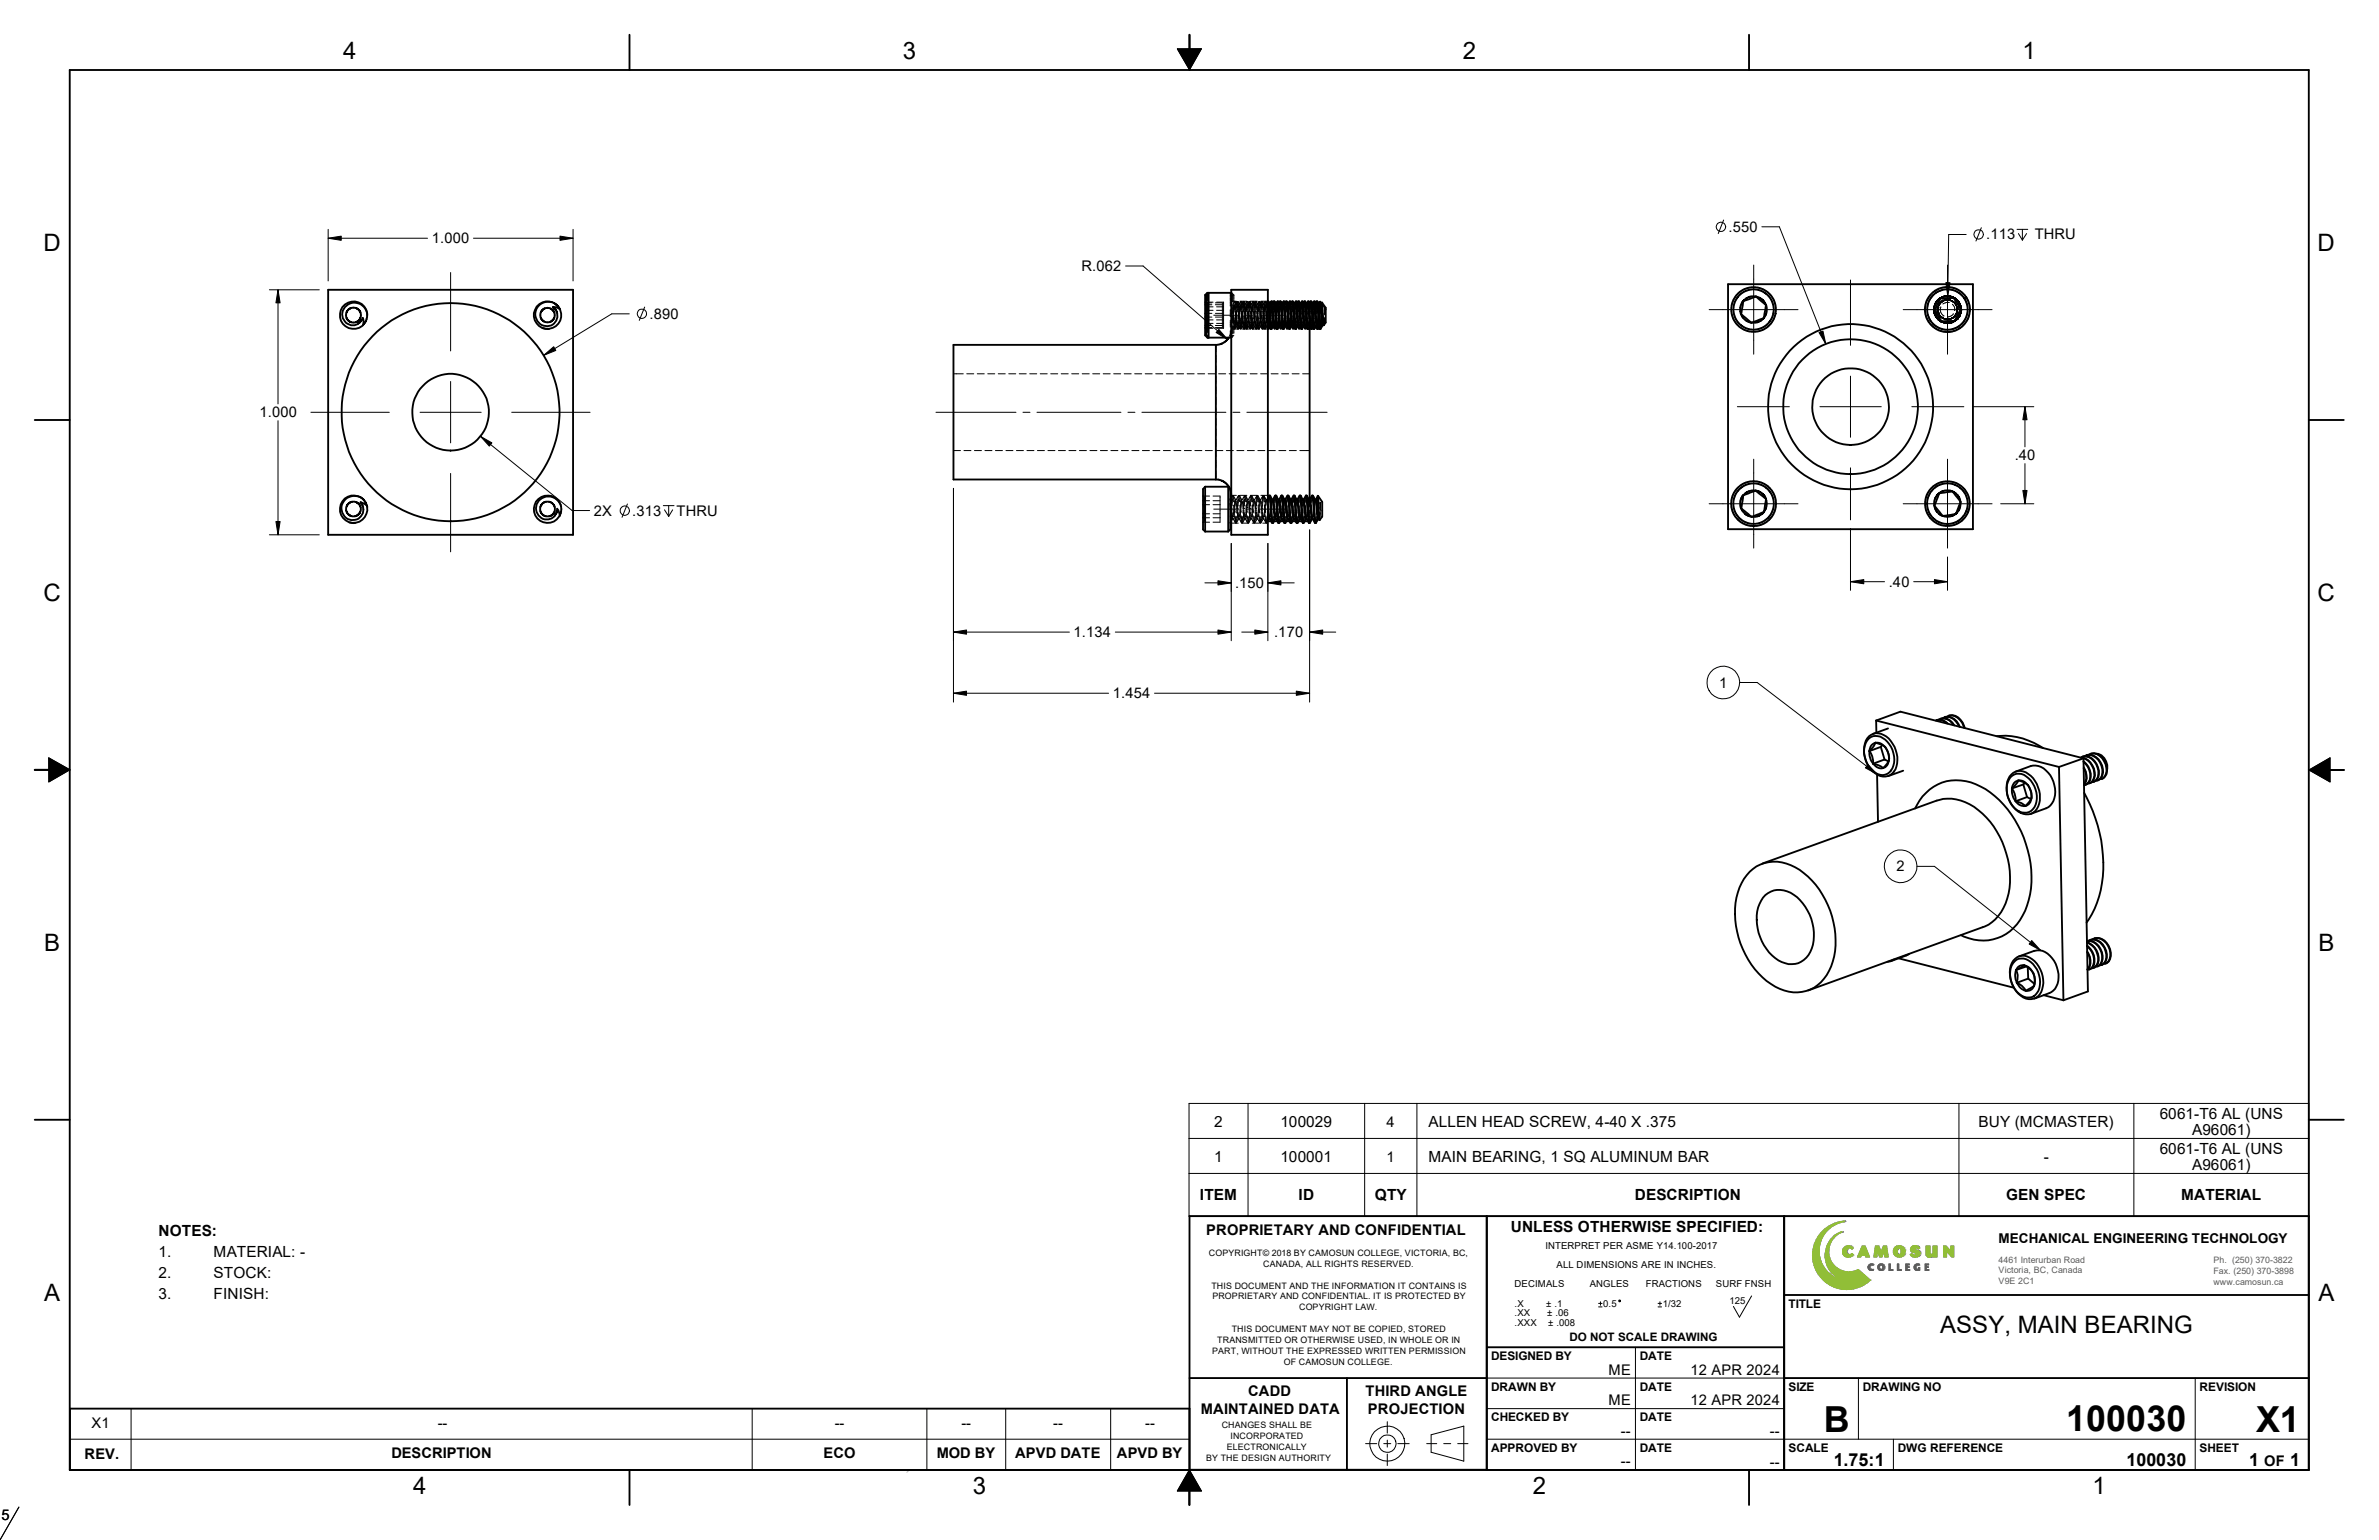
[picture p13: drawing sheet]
<svg xmlns="http://www.w3.org/2000/svg" width="432mm" height="279mm" viewBox="0 0 432 279" stroke-linecap="round" stroke-linejoin="round" font-family="sans-serif">
<defs><g id="words">
<g font-size="6.5">
<text x="331" y="259.8">B</text>
<text x="375" y="259.7">100030</text>
<text x="409.5" y="259.8">X1</text>
</g>
<g font-size="4.4">
<text x="62.3" y="10.6">4</text>
<text x="163.9" y="10.6">3</text>
<text x="265.5" y="10.6">2</text>
<text x="367.1" y="10.6">1</text>
<text x="7.9" y="45.6">D</text>
<text x="420.7" y="45.6">D</text>
<text x="7.9" y="109.1">C</text>
<text x="420.7" y="109.1">C</text>
<text x="8" y="172.6">B</text>
<text x="420.8" y="172.6">B</text>
<text x="8" y="236.1">A</text>
<text x="420.8" y="236.1">A</text>
<text x="352.1" y="241.9">ASSY, MAIN BEARING</text>
<text x="75" y="271">4</text>
<text x="176.6" y="271">3</text>
<text x="278.2" y="271">2</text>
<text x="379.8" y="271">1</text>
</g>
<g font-size="3.3">
<text x="332.8" y="265.9">1.75:1</text>
<text x="386" y="265.9">100030</text>
<text x="408.3" y="265.9">1</text>
<text x="415.7" y="265.9">1</text>
</g>
<g font-size="2.8">
<text x="392" y="203.1">6061-T6 AL (UNS</text>
<text x="220.4" y="204.5">2</text>
<text x="232.4" y="204.5">100029</text>
<text x="259.3" y="204.5">ALLEN HEAD SCREW, 4-40 X .375</text>
<text x="359.1" y="204.5">BUY (MCMASTER)</text>
<text x="392" y="209.4">6061-T6 AL (UNS</text>
<text x="397.9" y="205.9">A96061)</text>
<text x="220.4" y="210.8">1</text>
<text x="232.4" y="210.8">100001</text>
<text x="259.3" y="210.8">MAIN BEARING, 1 SQ ALUMINUM BAR</text>
<text x="370.9" y="210.8">-</text>
<text x="397.9" y="212.2">A96061)</text>
<text x="217.8" y="217.8">ITEM</text>
<text x="235.7" y="217.8">ID</text>
<text x="249.6" y="217.8">QTY</text>
<text x="296.7" y="217.8">DESCRIPTION</text>
<text x="364.1" y="217.8">GEN SPEC</text>
<text x="395.9" y="217.8">MATERIAL</text>
<text x="28.8" y="224.2">NOTES:</text>
<text x="274.2" y="223.6">UNLESS OTHERWISE SPECIFIED:</text>
<text x="28.8" y="231.9">2.</text>
<text x="28.8" y="228.1">1.</text>
<text x="38.8" y="228.1">MATERIAL: -</text>
<text x="38.8" y="231.9">STOCK:</text>
<text x="28.8" y="235.8">3.</text>
<text x="38.8" y="235.8">FINISH:</text>
</g>
<g font-size="2.7">
<text x="78.4" y="44.2">1.000</text>
<text x="313.7" y="42.1">.550</text>
<text x="360.5" y="43.4">.113</text>
<text x="369.3" y="43.4">THRU</text>
<text x="196.3" y="49.2">R.062</text>
<text x="117.9" y="57.8">.890</text>
<text x="47.1" y="75.7">1.000</text>
<text x="365.7" y="83.5">.40</text>
<text x="107.8" y="93.6">2X</text>
<text x="114.8" y="93.6">.313</text>
<text x="122.8" y="93.6">THRU</text>
<text x="224.2" y="106.7">.150</text>
<text x="342.8" y="106.5">.40</text>
<text x="194.9" y="115.6">1.134</text>
<text x="231.3" y="115.6">.170</text>
<text x="312" y="124.8">1</text>
<text x="202" y="126.7">1.454</text>
<text x="344.2" y="158.1">2</text>
<text x="251.7" y="204.6">4</text>
<text x="251.7" y="210.9">1</text>
<text x="218.9" y="224">PROPRIETARY AND CONFIDENTIAL</text>
<text x="292" y="249.4">ME</text>
<text x="306.8" y="249.4">12 APR 2024</text>
<text x="217.9" y="256.5">MAINTAINED DATA</text>
<text x="226.6" y="253.4">CADD</text>
<text x="247.9" y="253.3">THIRD ANGLE</text>
<text x="248.3" y="256.5">PROJECTION</text>
<text x="292" y="255">ME</text>
<text x="306.8" y="255">12 APR 2024</text>
<text x="16.6" y="259.1">X1</text>
<text x="79.5" y="259">--</text>
<text x="151.5" y="259">--</text>
<text x="174.5" y="259">--</text>
<text x="191.2" y="259">--</text>
<text x="207.9" y="259">--</text>
<text x="294.2" y="260.5">--</text>
<text x="321.2" y="260.6">--</text>
<text x="15.4" y="264.7">REV.</text>
<text x="71" y="264.5">DESCRIPTION</text>
<text x="149.5" y="264.5">ECO</text>
<text x="170" y="264.5">MOD BY</text>
<text x="184.3" y="264.5">APVD DATE</text>
<text x="202.7" y="264.5">APVD BY</text>
<text x="294.2" y="266.1">--</text>
<text x="321.2" y="266.1">--</text>
<text x="411" y="265.9">OF</text>
<text x=".3" y="275.8">5</text>
</g>
<text font-size="2.5" x="362.7" y="225.5">MECHANICAL ENGINEERING TECHNOLOGY</text>
<g font-size="2.2">
<text x="324.6" y="237.3">TITLE</text>
<text x="270.6" y="246.8">DESIGNED BY</text>
<text x="297.6" y="246.8">DATE</text>
<text x="270.6" y="257.9">CHECKED BY</text>
<text x="270.6" y="252.3">DRAWN BY</text>
<text x="297.6" y="257.9">DATE</text>
<text x="297.6" y="252.3">DATE</text>
<text x="324.6" y="252.3">SIZE</text>
<text x="338.1" y="252.3">DRAWING NO</text>
<text x="399.2" y="252.3">REVISION</text>
<text x="270.6" y="263.4">APPROVED BY</text>
<text x="297.6" y="263.4">DATE</text>
<text x="324.6" y="263.4">SCALE</text>
<text x="344.5" y="263.4">DWG REFERENCE</text>
<text x="399.2" y="263.4">SHEET</text>
</g>
<text font-size="2.1" x="284.9" y="243.4">DO NOT SCALE DRAWING</text>
<g font-size="1.7">
<text x="280.5" y="226.5">INTERPRET PER ASME Y14.100-2017</text>
<text x="274.9" y="233.6">DECIMALS</text>
<text x="282.5" y="230">ALL DIMENSIONS ARE IN INCHES.</text>
<text x="288.5" y="233.6">ANGLES</text>
<text x="298.7" y="233.6">FRACTIONS</text>
<text x="311.4" y="233.6">SURF FNSH</text>
<text x="274.9" y="237.1">.X</text>
<text x="274.9" y="238.8">.XX</text>
<text x="280.7" y="237.1">± .1</text>
<text x="280.8" y="238.8">± .06</text>
<text x="291" y="237.1">0.5</text>
<text x="301.8" y="237.1">1/32</text>
<text x="313.9" y="236.6">125</text>
<text x="274.9" y="240.6">.XXX</text>
<text x="281" y="240.6">± .008</text>
</g>
<g font-size="1.6">
<text x="219.4" y="227.8">COPYRIGHT© 2018 BY CAMOSUN COLLEGE, VICTORIA, BC,</text>
<text x="219.9" y="233.8">THIS DOCUMENT AND THE INFORMATION IT CONTAINS IS</text>
<text x="229.3" y="229.8">CANADA, ALL RIGHTS RESERVED.</text>
<text x="220" y="235.8">PROPRIETARY AND CONFIDENTIAL. IT IS PROTECTED BY</text>
<text x="235.8" y="237.7">COPYRIGHT LAW.</text>
<text x="220" y="245.7">PART, WITHOUT THE EXPRESSED WRITTEN PERMISSION</text>
<text x="220.9" y="243.7">TRANSMITTED OR OTHERWISE USED, IN WHOLE OR IN</text>
<text x="223.6" y="241.7">THIS DOCUMENT MAY NOT BE COPIED, STORED</text>
<text x="233" y="247.7">OF CAMOSUN COLLEGE.</text>
<text x="221.7" y="259.1">CHANGES SHALL BE</text>
<text x="222.7" y="263.1">ELECTRONICALLY</text>
<text x="223.4" y="261.1">INCORPORATED</text>
<text x="218.9" y="265.1">BY THE DESIGN AUTHORITY</text>
</g>
<g font-size="1.6" fill="#5a5a5a">
<text x="362.8" y="231">Victoria, BC, Canada</text>
<text x="362.8" y="233">V9E 2C1</text>
<text x="362.8" y="229.1">4461 Interurban Road</text>
<text x="401.7" y="233">www.camosun.ca</text>
<text x="401.7" y="231.1">Fax. (250) 370-3898</text>
<text x="401.7" y="229.1">Ph. (250) 370-3822</text>
</g>
</g></defs>
<path d="M165.1 266.7l-.5 .4" fill="none" stroke="#c0c0c0" stroke-width=".18"/>
<g fill="none" stroke="#000" stroke-width=".34">
<path d="M12.7 12.7h406.4v254h-406.4zM114.3 6.3v6.4M215.9 6.3v6.4M317.5 6.3v6.4M59.6 52.6h44.4v44.4h-44.4zM63.3 56.1l.9-.3 .4 .1 .6 .4 .3 .9-.1 .5-.4 .6-.9 .2h-.4l-.6-.5-.3-.9 .2-.7 .3-.3M65.9 57.7l.1 .7-.1 .6M66.6 57.2l-.2 1.1-.5 .7M66.6 57a2.48 2.48 0 0 0-3.2-2.1 2.48 2.48 0 0 0-1.4 3.6 2.48 2.48 0 0 0 3.9 .5M66.7 57.2a2.29 2.29 0 0 0-2.3-2.3 2.29 2.29 0 0 0-2.3 2.2 1.83 1.83 0 0 0 1 1.7 1.83 1.83 0 0 0 2-.2l.5-.4 .2-.5M98.5 59.5l1.2 .2M99.9 54.8a2.49 2.49 0 0 0-3 2.4 2.49 2.49 0 0 0 3.1 2.4 2.49 2.49 0 0 0 1.6-3.6"/>
<path d="M100.1 54.8a2.24 2.24 0 0 0-2.9 1.8 2.24 2.24 0 0 0 2.2 2.6 1.95 1.95 0 0 0 1.6-2.6l-.1-.4-.5-.5M100.1 54.8l.8 .4 .7 .8M100.4 55.7l.6 .1 .6 .2M101.6 56v.1M219.2 53.1l-.5 .4v7.3l.5 .5M219.2 53.1v.2M219.2 53.1h4.3M219.4 53.1v8.2l-.4-.5v-7.3zM223.5 52.6h6.6v44.4h-6.6zM230.1 58.7l.1 .2M230.1 54.7l.2 .2 .5 4.7M230.1 58.9h.1"/>
<path d="M230.1 59.6h.1M230.1 54.8l.5 4.8M230.2 58.9l.4 .7M230.3 54.7a4.4 4.4 0 0 1 .6 2.7l.2 1.4 .2 .1M230.6 59.7h.2M230.7 55.4l.1 .1 .5 3.4M230.7 54.7l-.2 .3M230.8 54.7h.1l.1 .3M230.8 54.7v.3M231 54.9v.1h-.6M231.2 54.7l.5 4.9M231.2 54.7l-.4 .8"/>
<path d="M231.2 54.7h.2M231.2 58.9l-.4 .7M231.3 58.9l.4 .7M231.4 54.7l.5 4.9M231.4 54.7a4.7 4.7 0 0 1 .7 2.7l.2 1.5M231.7 59.7h.2M231.8 55.4h.1l.1 .4 .1 .8a5.6 5.6 0 0 0 .7 3M231.9 54.7h.1l.1 .3M231.9 54.7v.3M231.9 54.7l-.3 .3M232.1 54.9v.1h-.6M232.3 54.7l-.4 .8"/>
<path d="M232.3 58.9l-.4 .7M232.3 58.9h.2M232.5 54.7l.5 4.9M232.5 54.7a6.4 6.4 0 0 1 .8 3.6v.5l.3 .1M232.5 54.7h-.2l.4 4.5 .1 .4 .2 .1M232.9 55.4l.2 .1 .1 1.1a5.1 5.1 0 0 0 .8 3M233 54.7h.1l.1 .3M233 54.7v.3M233 54.7l-.2 .3M233.2 54.9v.1h-.6M233.4 54.7l-.4 .8M233.4 54.7l.2 .2 .5 4.7-.2-.1z"/>
<path d="M233.5 58.9l-.5 .7M233.6 54.7a4.4 4.4 0 0 1 .7 2.7l.1 1.2 .1 .3h.2M234 55.4l.2 .1 .5 3.4M234.1 54.7h.1l.1 .3M234.1 54.7v.3M234.1 54.7l-.2 .3M234.3 54.9l.1 .1h-.6M234.5 54.7l.6 4.9M234.5 54.7l-.4 .8M234.5 54.7l.2 .2 .5 4.7M234.6 58.9l-.5 .7M234.7 58.9l.4 .7"/>
<path d="M234.7 54.7a4.4 4.4 0 0 1 .7 2.7l.2 1.4 .2 .1M235.1 59.7h.1M235.1 55.4l.2 .1 .5 3.4M235.2 54.7l-.2 .3M235.3 55l-.1-.3h.2v.3M235.4 54.9l.1 .1h-.6M235.6 54.7l.6 4.9M235.6 54.7l-.4 .8M235.6 54.7h.2M235.7 58.9l-.5 .7M235.8 58.9l.4 .7M235.8 54.7a4.7 4.7 0 0 1 .7 2.7l.3 1.5"/>
<path d="M235.8 54.7l.5 4.9M236.2 59.7h.1M236.2 55.4h.1l.2 .4 .1 .8a5.6 5.6 0 0 0 .7 3M236.3 54.7h.2v.3M236.3 54.7l.1 .3M236.3 54.7l-.2 .3M236.5 54.9l.1 .1h-.6M236.7 54.7l-.4 .8M236.8 58.9l-.5 .7M236.8 58.9h.1M236.9 54.7a6.4 6.4 0 0 1 .8 3.6l.1 .5 .2 .1M236.9 54.7h-.1l.4 4.5 .1 .4 .1 .1"/>
<path d="M236.9 54.7l.5 4.9M237.3 55.4l.2 .1 .5 3.4M237.4 54.7h.2v.3M237.4 54.7l.1 .3M237.4 54.7l-.2 .3M237.6 54.9l.1 .1h-.6M237.7 59.2l.3 .4M237.7 59.3v31.3l.4-.7M237.8 54.7l-.4 .8M237.8 59l.2 .6M237.9 54.7l.2 .2 .4 4.7-.2-.1zM237.9 58.9l-.5 .7"/>
<path d="M238 58.9l.4 .7M238 58.9l.1 .7M238 59.7h.1M238 54.7a4.4 4.4 0 0 1 .7 2.7l.1 1.2 .2 .3h.1M238.3 59.4l-.2 .2M238.4 55.4l.2 .1 .5 3.4M238.5 54.7l-.2 .4M238.5 54.7h.2l.1 .3M238.5 54.7l.1 .5M238.7 54.9l.1 .1M238.8 59.2l.3 .4M238.9 59l.2 .6 .1 .1"/>
<path d="M239 54.7l-.5 .8M239 54.7l.2 .2 .5 4.7M239 54.7l.5 4.9M239 58.9l-.4 .7M239.1 58.9l.4 .7M239.1 58.9l.1 .7M239.1 54.7a4.4 4.4 0 0 1 .7 2.7l.2 1.4 .2 .1M239.4 59.4l-.2 .2M239.5 59.7h.2M239.6 55.4l.1 .1 .5 3.4M239.6 54.7l-.2 .4M239.6 54.7l.1 .7"/>
<path d="M239.6 54.7l.3 .4M239.9 54.9l-.3 .6M239.9 54.9h.1M239.9 54.9l.7 .9v2.7l-.3 .5zM240.1 58.9l-.4 .7M240.2 58.9v.1M313.6 51.6h44.5v44.4h-44.5zM316 57l1.9 1.5M316 57l.3 .5 .4 .5 1.1 .5M316.4 54.6l-.4 2.4M316.4 54.6l-.3 .4-.3 .8 .2 1.2M318.7 53.8l1.1 .5 .7 1.1"/>
<path d="M318.7 53.8h-.8l-.5 .1-1 .7M318.7 53.8l1.8 1.6M318.7 53.8l-2.3 .8M320.1 57.7l-.9 .7-1.3 .1M320.1 57.7l-2.2 .8M320.5 55.4l-.4 2.3M320.5 55.3l.2 1.2-.6 1.2M351.1 56.3l1.3 2M351.1 56.3l.2 1 .6 .7 .5 .3M352.2 54.1l-1.1 2.2M352.2 54.1l-.9 .9-.2 .7-.1 .6M354.6 54l.4 .3 .6 .7 .3 1"/>
<path d="M354.6 54.1l-.7-.3h-.7l-1 .3M354.6 54.1h-2.4M354.6 54.1l1.3 1.9M354.8 58.2l-2.4 .1M354.8 58.2l-1.1 .4-.7-.1-.6-.2M355.9 56l-.3 1.2-.8 1M355.9 56l-1.1 2.2M356.6 54.1l.5 1.3v1.5l-.7 1.4-.9 1-1.3 .5h-1.5l-1.4-.7-.9-.9-.6-1.3v-1.5l.7-1.4 1-1 1.2-.5h1.5l1.4 .7 1 1M6.3 76.2h6.4M219.2 61v.3M219.2 61.3h4.3M220.7 62.6v24.4"/>
<path d="M220.7 62.6h-47.6v24.4h47.6M223.1 61.3l-.6 .6-.6 .4-1.2 .3M419.1 76.2h6.3M62.8 92.6l.2-.9 .5-.5 .4-.2 1 .2 .4 .5 .2 .4-.2 .9-.4 .5-.5 .2h-.5l-.6-.3-.3-.4-.1-.4M63.4 94.8l1.1 .1M65.2 90.1a2.49 2.49 0 0 0-3.5 1.8 2.49 2.49 0 0 0 2.6 3 2.49 2.49 0 0 0 2.3-3.2M65.4 90.2a2.25 2.25 0 0 0-3.2 1.1 2.25 2.25 0 0 0 1.6 3.1 1.84 1.84 0 0 0 2.1-2.2l-.1-.5-.4-.6M65.4 90.2l.6 .5 .6 1M65.4 91.1l1.2 .6M66.6 91.7l.1 .3M98.2 91.6l.4-.4 .5-.2h.6l.4 .2 .4 .4 .2 .4v.7l-.2 .4-.3 .4-.5 .2h-.6l-.5-.2-.3-.4-.3-.4v-.7l.3-.3M101.1 92.3l.2 .3 .3 1"/>
<path d="M101.7 91.4a2.49 2.49 0 0 0-3.8-1 2.49 2.49 0 0 0-.1 3.9 2.49 2.49 0 0 0 3.8-.7M101.8 91.6l.1 .9-.3 1.1M101.8 91.6a2.28 2.28 0 0 0-2.9-1.5 2.28 2.28 0 0 0-1.5 2.8 1.87 1.87 0 0 0 1.5 1.4 1.87 1.87 0 0 0 1.9-.9l.3-.6v-.5M218.7 88.3l-.3 .4v7.4l.3 .3M218.7 88.3h4.2M218.7 96.4h4.2M218.7 88.3v8.1M220.7 87h.6l.9 .4 .8 .8 .2 .4M222.9 88.3v8.1M222.9 88.3l.4 .4v7.4l-.4 .3M223.3 88.9l.2 .8M223.3 91.4l.2 1.4"/>
<path d="M223.3 90.6l.2 .8M223.5 94.6l-.2 .3M223.5 90.3l-.2 .3M230.1 91.4l.1 .4a5.6 5.6 0 0 0 .7 3.1M230.1 92.8l.3 1.3M230.3 89.9l-.2 .4M230.4 94.1l-.3 .5h.6M230.4 94.1h.1M230.5 90a3.9 3.9 0 0 1 .7 2.7l.3 1.4M230.9 94.8l-.5-4.9h.1l.1 .6 .5 4.4h-.2M230.9 90.6h.2M231.1 90.6l.2 1.2a6.1 6.1 0 0 0 .7 3.1h.2l-.5-4.4-.1-.6h-.1l.5 4.9"/>
<path d="M231.3 94.6h.6M231.4 89.9l-.3 .7M231.5 94.1l-.4 .8M231.5 94.1h.1M231.7 90a4.3 4.3 0 0 1 .6 2.7l.2 1.4h.2M232 90.6h.2M232.2 90.6l.2 1.2a6.1 6.1 0 0 0 .7 3.1h.2M232.4 94.6h.6M232.6 89.9l.5 4.9M232.6 89.9l-.4 .7M232.6 89.9h.1l.2 1.1 .4 3.9M232.6 94.1l-.4 .8"/>
<path d="M232.8 90a4.6 4.6 0 0 1 .7 2.7l.1 1.4h.2M233.1 90.6h.2M233.3 90.6l.2 1.2a5.6 5.6 0 0 0 .7 3.1h.2M233.5 94.6h.6M233.7 89.9l-.4 .7M233.7 94.1l-.4 .8M233.9 90a6.6 6.6 0 0 1 .8 3.5l.1 .6M234.2 94.8l-.5-4.9 .2 .2 .5 4.8M234.3 90.6h.1M234.4 90.6l.2 1.2a5.6 5.6 0 0 0 .7 3.1M234.6 94.6h.6M234.8 89.9l-.4 .7"/>
<path d="M234.8 94.1l-.4 .8M234.8 94.1h.1M235 90a3.9 3.9 0 0 1 .7 2.7l.2 1.4M235.3 94.8l-.5-4.9h.2l.1 .6 .4 4.4h-.1M235.4 90.6h.1M235.5 90.6l.2 1.2a6.1 6.1 0 0 0 .8 3.1h.1l-.4-4.4-.1-.6h-.2l.6 4.9M235.7 94.6h.6M235.9 89.9l-.4 .7M235.9 94.1l-.4 .8M235.9 94.1h.2M236.1 90a4.3 4.3 0 0 1 .7 2.7l.2 1.4M236.5 90.6h.1"/>
<path d="M236.6 90.6l.2 1.2a6.1 6.1 0 0 0 .8 3.1h.1M236.8 94.6h.6M237 89.9l.6 4.9M237 89.9l-.4 .7M237 89.9h.2l.2 1.1 .3 3.9M237 94.1h.2M237.1 94.1l-.5 .8M237.2 90a4.6 4.6 0 0 1 .7 2.7l.2 1.4h.2M237.6 90.6h.1l.2 .4 .1 .8a5.6 5.6 0 0 0 .7 3.1h.1M238.2 94.1l-.5 .8M238.3 90a6.6 6.6 0 0 1 .8 3.5l.2 .6M238.7 94.8l-.5-4.9 .2 .2 .4 4.8"/>
<path d="M238.7 90.6h.1M238.8 90.6l.5 3.2 .2 .6M239.2 90l.8 1.1v2.6l-.5 .7-.3-4.4-.4 .6M239.3 94.1l-.5 .8M239.3 94.1h.1M316.1 92.2l1.8 1.6M316.1 92.2l.2 .5 .5 .6 .5 .3 .6 .1M316.4 89.9l-.3 2.3M316.4 89.9l-.4 .6-.2 .5v.7l.2 .5M318.6 89l-2.2 .9M318.6 89l1.9 1.5M318.6 89l-1.1 .1-1.1 .8"/>
<path d="M318.6 89l.7 .2 .6 .3 .6 1M320.2 92.9l-.5 .4-.7 .4-1.1 .1M320.2 92.9l-2.3 .9M320.5 90.5l.2 .7-.1 .7-.4 1M320.5 90.5l-.3 2.4M320.6 88.5l.9 1 .4 1.4v1.4l-.7 1.4-1.1 .9-1.4 .4h-1.3l-1.4-.7-.9-1.1-.5-1.4 .1-1.3 .7-1.4 1-.9 1.4-.5 1.4 .1 1.4 .7M320.8 88.2l-1.5-.8-1.6-.1-1.4 .5-1.2 1-.8 1.6-.1 1.6 .5 1.3 1 1.3 1.6 .7 1.6 .1 1.4-.4 1.2-1.1 .7-1.5 .1-1.6-.4-1.4-1.1-1.2M351.1 91.7l1.5 1.9M351.1 91.7l.1 .6 .3 .5 1.1 .8M352 89.5l-.9 2.2M352 89.5l-.4 .3-.4 .6-.1 .5v.8M354.3 89.2l.5 .2 .6 .5 .5 1.2"/>
<path d="M354.4 89.2l1.5 1.9M354.4 89.2l-2.4 .3M354.4 89.2l-.5-.2h-.9l-1 .5M354.9 93.2l-.4 .3-.6 .2-.5 .1-.8-.2M355 93.3l-2.4 .3M355.8 91.1l.1 .5-.2 .7-.7 1M355.9 91.1l-.9 2.2M6.3 139.7h6.4M6.3 139.7h2.5M339.2 134a2.51 2.51 0 0 1 3.7 1 4 4 0 0 1 0 5.1 2.34 2.34 0 0 1-3.3-.5 4.3 4.3 0 0 1-.4-5.6zM339.3 133.6a2.69 2.69 0 0 1 3.9 .9 4.8 4.8 0 0 1 .5 5.5 2.29 2.29 0 0 1-3.3 .3 5.1 5.1 0 0 1-1.5-6.4zM339.3 136.3a3.3 3.3 0 0 1 .7 2.3"/>
<path d="M339.3 136.3a3.4 3.4 0 0 0 .7 2.3M340 138.6a3.3 3.3 0 0 1 1.8 .8M340 138.6a1.77 1.77 0 0 0 1.8 .8M340.4 134.7a1.9 1.9 0 0 1 1.8 .9M340.4 134.7a3.2 3.2 0 0 1 1.8 .9M340.4 134.7l-.3 .7-.8 .9M340.4 134.7a1.53 1.53 0 0 0-1.1 1.6M340.5 130.7l33.2 8.4M340.5 130.7l.1 2.2M340.5 130.7l4.4-1.6 33.3 8.5M341.4 135.5l-2.1 .8M341.4 135.5l.7 2.3"/>
<path d="M341.6 135.2l-.2 .3M342.1 137.8l.7 .3M342.1 137.8l-2.1 .8M342.2 135.6a3.4 3.4 0 0 1 .7 2.3M342.2 135.6a3.3 3.3 0 0 1 .7 2.3M342.7 132.2l-2.7 .9M342.9 137.9a3.2 3.2 0 0 1-1.1 1.5M342.9 137.9a1.53 1.53 0 0 1-1.1 1.5M345.4 139.8l-2.7 1M351.4 130.7a1.72 1.72 0 0 1 2 .5M351.5 130.7a1.75 1.75 0 0 1 2 .6M351.8 130.6a1.93 1.93 0 0 1 2.8 1"/>
<path d="M352.3 130.4h-.1M352.3 130.4a2.07 2.07 0 0 1 2.4 1.2M352.6 130.3a1.75 1.75 0 0 1 2.4 .6l.6 .9M353 130.1a2.27 2.27 0 0 1 2.7 1.8M353 130.1h-.1M353.3 130a1.81 1.81 0 0 1 2.5 .6l.4 .5 .3 .9M353.7 129.8v.1M353.7 129.9a2.43 2.43 0 0 1 2.9 2.2M362.4 133.6a12.6 12.6 0 0 1 8.4 2.1M365.8 140l2.8-1a3.3 3.3 0 0 1 3.6 1.7 4.6 4.6 0 0 1 0 5.4l-.8 .5-2.8 1.1M373.7 139.1l.8 42.4M377.7 137.5a2.09 2.09 0 0 1 2.7 1.1 2.5 2.5 0 0 1-.2 3.1l-.6 .2"/>
<path d="M377.8 137.5a2.97 2.97 0 0 1 2.1 4.1l-.6 .5M377.9 137.3h.1a2.11 2.11 0 0 1 2.5 1.3 2.28 2.28 0 0 1-.4 3.2l-.1 .1M378 137.5a3 3 0 0 1 1.8 4.2l-.3 .3-.6 .2M378.2 138.2a3 3 0 0 1 .9 3.7l-.3 .4-.6 .2M378.2 137.6l-4.5 1.5M378.2 137.6l.8 42.3-4.5 1.6M378.2 138.1a3.1 3.1 0 0 1 1 3.8l-.7 .5M378.2 139.4a2.8 2.8 0 0 1 0 2.9M378.2 139.2a2.81 2.81 0 0 1 0 3.2M378.3 137.2a2.23 2.23 0 0 1 3.1 1.7 1.82 1.82 0 0 1-1 2.7M378.8 137h-.1M378.8 137a2.54 2.54 0 0 1 2.9 2.5 1.77 1.77 0 0 1-.9 2"/>
<path d="M379.1 136.9a1.81 1.81 0 0 1 2.5 .6 2.77 2.77 0 0 1 .1 3.7l-.6 .2M379.5 136.8a2.13 2.13 0 0 1 2.5 1.2 2.5 2.5 0 0 1-.2 3.2l-.2 .1M379.5 136.7l-.1 .1M380.4 136.7a2.39 2.39 0 0 1 2 3M419.1 139.7h6.3M317.6 158.2a6.8 6.8 0 0 1 8.2-.8 15.6 15.6 0 0 1 6.6 17.9 6.8 6.8 0 0 1-10.2 3.7 15.6 15.6 0 0 1-6.5-18 8.5 8.5 0 0 1 1.9-2.8zM319.9 156.7l31.6-11.5a8.2 8.2 0 0 1 8.3 2.4 16.2 16.2 0 0 1 4.5 15.4 7.6 7.6 0 0 1-4.5 5.2l-31.6 11.5M340.7 140.5l.2 8.6M347.6 146.7a8.2 8.2 0 0 1 11.9-4 18.7 18.7 0 0 1 9.1 13.9 14 14 0 0 1-3.1 11.8 8 8 0 0 1-9.6 1.3M364.9 141a2.22 2.22 0 0 1 3.3 .2 4.3 4.3 0 0 1 .8 5.6 2.36 2.36 0 0 1-3.7-.6 4.4 4.4 0 0 1-.4-5.2zM365.1 140.5a2.43 2.43 0 0 1 3.5 .3 4.8 4.8 0 0 1 .8 6.4 2.63 2.63 0 0 1-3.9-.8 5 5 0 0 1-.8-5.5zM365.2 143a3.4 3.4 0 0 0 .6 2.4"/>
<path d="M365.2 143a3.5 3.5 0 0 1 .6 2.4M365.8 145.4a3.3 3.3 0 0 1 1.8 .8M365.8 145.4a1.83 1.83 0 0 0 1.8 .8M366.3 141.6a1.83 1.83 0 0 1 1.8 .9M366.3 141.6a2.91 2.91 0 0 1 1.8 .9M366.3 141.6l-.3 .6-.8 .8M366.3 141.6a1.52 1.52 0 0 0-1.1 1.4M367.2 142.3l-2 .7M367.2 142.3l.7 2.3M367.5 142l-.3 .3M367.9 144.6l.7 .4M367.9 144.6l-2.1 .8"/>
<path d="M368.1 142.5a3.1 3.1 0 0 1 .6 2.3M368.1 142.5a3.6 3.6 0 0 1 .6 2.3M368.7 144.8a1.55 1.55 0 0 1-1.1 1.4M368.7 144.8l-.4 .7-.7 .7M378.3 143.8a25.4 25.4 0 0 1 2.7 18.8 14.9 14.9 0 0 1-2.3 4.8M380.8 141.6h-.1M381.5 141.3h.1M320.4 162.4a4.3 4.3 0 0 1 5.8 .4 8.9 8.9 0 0 1 2.4 9.9 3.8 3.8 0 0 1-5.8 1.5 9 9 0 0 1-3.4-10.2l.6-1.1zM343.8 174.1l-.7 .3-.5 .1M344.6 173.9l20.9 5.3M346.5 173.1l-3.3 1.3M365.4 174.3a2.3 2.3 0 0 1 3.5-.3 5 5 0 0 1 1.3 6.4 2.46 2.46 0 0 1-3.8-.1 5.1 5.1 0 0 1-1-6z"/>
<path d="M365.7 174.4a2.28 2.28 0 0 1 3.3 .5 4.5 4.5 0 0 1 .7 5.2 2.1 2.1 0 0 1-3.2 .2 4.6 4.6 0 0 1-1.1-5.5zM365.9 176a2.8 2.8 0 0 1 .2 2.3M365.9 176a3.1 3.1 0 0 0 .2 2.3M366.1 178.3a3.1 3.1 0 0 1 1.6 1.4M366.1 178.3a2.42 2.42 0 0 0 1.6 1.4M366.4 173.5l2.8-1a2.88 2.88 0 0 1 3.2 1.3 4.8 4.8 0 0 1 .6 5.6l-1 .8-2.8 1M367.4 175.1a1.33 1.33 0 0 0-1.5 .9M367.4 175.1a3.3 3.3 0 0 1 1.7 1.5M367.4 175.1l-1.5 .9M367.4 175.1a2.42 2.42 0 0 1 1.7 1.5M367.8 175.3l-1.9 .7M368 175.5l.1 2"/>
<path d="M368.1 177.5l1.2 1M368.1 177.5l-2 .8M369.1 176.6a3.7 3.7 0 0 1 .1 2.3M369.1 176.6a3.1 3.1 0 0 1 .1 2.3M369.2 178.9l-1.5 .8M369.2 178.9a1.33 1.33 0 0 1-1.5 .8M378.8 171.6a3 3 0 0 1 1 3.9l-.6 .4M378.8 171a3 3 0 0 1 1.8 4.2l-.6 .4M378.8 171.7a3 3 0 0 1 .9 3.8l-.3 .3-.5 .1M378.8 171.1a2.92 2.92 0 0 1 1.6 4.1l-.3 .3-.5 .2M378.8 172.8a2.61 2.61 0 0 1 .1 3.1M378.8 172.6a2.61 2.61 0 0 1 .1 3.3"/>
<path d="M379.1 170.7a1.86 1.86 0 0 1 2.5 .7 2.74 2.74 0 0 1 .3 3.3l-.3 .3-.5 .1M379.3 170.5h.1M379.5 170.5a2.37 2.37 0 0 1 2.8 2 1.96 1.96 0 0 1-.8 2.5l-.1 .1M379.8 170.4a1.9 1.9 0 0 1 2.5 .7 2.93 2.93 0 0 1 .4 3.3l-.3 .3-.6 .2M379.9 175.6h.1M380.2 170.2l-.1 .1M380.2 170.3a2.19 2.19 0 0 1 2.5 1.3 2.42 2.42 0 0 1-.3 3.1l-.3 .1M380.7 175.3h.1a2.04 2.04 0 0 0 .7-2.5 2.63 2.63 0 0 0-2.5-2.1l-.2 .1a2.36 2.36 0 0 1 2.6 2 1.83 1.83 0 0 1-1 2.6h-.1M370.9 180.6l3.6 .9M6.3 203.2h6.4M419.1 203.2h6.3M269.8 220.6l.1 46.1"/>
<path d="M323.8 220.6v46.1M323.8 234.9h95.3M419.1 220.6h-203.2v52.4M215.9 250h53.9M215.9 255.6h-203.2v11.1M244.5 250v16.7M269.9 244.4h53.9M323.8 250h95.3M114.3 266.7v6.3M215.9 270.5v2.5M215.9 266.7h53.9M317.5 266.7v6.3"/>
<circle cx="99.4" cy="57.2" r="1.31"/>
<circle cx="318.3" cy="56.2" r="4.1"/>
<circle cx="318.3" cy="56.2" r="3.7"/>
<circle cx="353.5" cy="56.2" r="4.1"/>
<circle cx="81.8" cy="74.8" r="7"/>
<circle cx="81.8" cy="74.8" r="19.8"/>
<circle cx="335.9" cy="73.8" r="12.2"/>
<circle cx="335.9" cy="73.8" r="7"/>
<circle cx="335.9" cy="73.8" r="15"/>
<circle cx="353.5" cy="91.4" r="3.7"/>
<circle cx="353.5" cy="91.4" r="4.1"/>
</g>
<g fill="none" stroke="#000" stroke-width=".18">
<path d="M213.7 8.8h4.4l-2.2 3.9zM312.8 39.9l-.9 2.5M48.9 52.6h9.1M50.5 52.6v20.7M59.6 41.6v9.4M59.6 43.2h18M81.8 49.4v14.3M85.9 43.2h18.1M104 41.6v9.4M114.2 56.9h-3.2l-12.3 7.6M117 55.7l-1 2.4M204.3 48.3h3.2l15.3 13.3"/>
<path d="M218.7 54.9l.3 .5M218.7 56.9l.3 .5M218.7 56.9h1.3M218.7 59.1l.4 .1-.4 .2M218.7 54.9l.4 .2-.4 .2M218.7 59.1h1.3M218.7 55.3h1.3M218.7 54.9h1.3M218.7 57.5l.3 .5M218.7 57.5h1.3M218.7 59.4h1.3M218.7 55.3l.3 .5"/>
<path d="M218.7 54.8l.3 .3M219 56.3l.2 .6a2.33 2.33 0 0 1-.2 1.8M219 55.7a2.42 2.42 0 0 1 0 2.3M219 58.7l.3 .4-.1 .3-.2 .2h1.2M219 56.3h1.2M219 58.7h1.2M219 55.7h1.2M219 58a.97 .97 0 0 1 .2 1.2M219 58h1.2M219 56.4l-.3 .5M219 58.5l-.3 .6M219 59l-.3 .4"/>
<path d="M219 57l-.3 .5M219 54.8l.2 .1M219 59.3l-.3 .3M219.2 55.1l.1 .4-.3 .8M219.2 53.3v1.3M219.2 55.2v1.3M219.2 57.1v1.3M219.2 59.1v1.2M219.2 59.4l-.2 .2M220.2 54.8h-1.2l.3 .4-.3 .5M220.3 57.2h4.6M220.6 54.9h1.3v4.5h-1.3"/>
<path d="M220.6 56.9h1.3M220.6 59.1h1.3M220.6 55.3h1.3M220.6 57.5h1.3M220.8 54.8h1.3v4.8h-1.3M220.8 56.3h1.3M220.8 58.7h1.3M220.8 55.7h1.3M220.8 58h1.3M223.3 56.2v1.2M223.3 58.1v1.3M223.3 60v1.3l.4-.5"/>
<path d="M223.5 59.7h1.3M223.5 59.8l-.4 1.2M223.5 53.1h.1M223.5 54.7h.9M223.6 53.1v2.4M223.6 56.2v1.2M223.6 58.1v1.3M223.6 60v1.3M223.6 53.1l.3 .4v1.3M223.7 54.8v-1.3l-.4-.4v2.4M223.7 55.4v1.4l.2 1.8M223.7 57.3v1.3"/>
<path d="M223.7 59.2v1.3M223.8 55.8l.1 1.2M223.8 56.6l-.1 1.3M223.9 57.2l-.2 2.3M223.9 56.1l.2-.7h-.2v1.3M223.9 57.3v1.4M223.9 59.2v1.3M223.9 58.8l.2 .8 .5-.7M223.9 57.7l.3 1.2M223.9 55.4l.1 .1M224 54.8l-.1 1.2M224.1 58.9h.1"/>
<path d="M224.1 55.5l.4-.8-.1 .9M224.1 54.7l.1 1.1M224.1 54.7h.1l.2 .9M224.1 55.3l-.2 1.3M224.1 54.7l-.4 .6M224.1 55.8l.1 1.3M224.1 58.9l-.4 .7M224.2 58.5l-.2 1.1M224.2 55.8l.2 1.2M224.3 54.9a2.45 2.45 0 0 1 .5 2M224.3 56.6l-.1 1.2M224.3 58.5l-.1 1.1"/>
<path d="M224.3 57.7l.1 .6M224.3 56.5l.1 .9M224.3 57.3l-.1 1.2M224.4 55.6v.3M224.4 57.4v.3M224.4 55.6l-.1 .3M224.4 57.4l-.1 .4M224.4 58.3l-.1 .2M224.4 57.7l.3 1.2-.2-.1-.1-.5M224.4 56.6v.2M224.4 56.8v.6M224.4 58.4l.2 1.2-.4-.7"/>
<path d="M224.4 56.5l.1 .3M224.4 56.5v.1M224.5 56.8v1M224.5 57.3l-.1 1M224.6 58.4l.1 1.1M224.6 58.9l.5 .7M224.7 54.7l.1 1.1M224.7 54.7h-.2l.2 1.1M224.7 54.7l-.2 1.2M224.7 59.5v.1M224.7 54.7l.4 .8M224.7 56.5l.1 1.2"/>
<path d="M224.8 55.4h-.2l-.2 1.1M224.8 57.3l-.1 1.2M224.8 58.5l-.1 1M224.9 58.4l.2 1.2M224.9 56.5v.4M224.9 56.5l-.1 .1M224.9 55.8v.3M224.9 57.3l-.2 1.2M224.9 56.1l.1-.6 .2-.1-.2 1.1M224.9 56.6v.3M224.9 57.5l.2 1.3M224.9 56.9l.1 .8"/>
<path d="M224.9 56.1v.4M224.9 56.9l-.1 .9M224.9 56.1l.1 .4M225 56.5v.1M225 58.4l.1 .4M225 56.5v.6M225 57.2l-.2 2.4M225 54.7h1.3M225.1 58.8l.1 .9h-.1M225.1 57.7l.2 1.1 .4 .8-.1-1.2M225.2 58.9h.1M225.2 54.7l.1 1.2"/>
<path d="M225.2 55.8l.1 1.2M225.2 54.7l-.5 .8-.2 1.1M225.2 54.7h.1l.2 .9M225.2 55.3l-.1 1.3M225.2 54.7l-.2 1.2M225.2 58.9l-.4 .7M225.3 58.5l-.2 1.1M225.3 55.8l.2 1.2M225.4 56.5l.1 .9M225.4 59.7h1.3M225.4 54.9a2.69 2.69 0 0 1 .6 2M225.4 56.6l-.1 1.2"/>
<path d="M225.4 58.5l-.1 1.1 .4-.7M225.4 57.7l.1 .6M225.4 57.2l-.1 1.3M225.5 58.3l.1 .5 .2 .1M225.5 55.6v.3M225.5 55.6l-.1 .3M225.5 57.4l-.1 .4M225.5 57.4v.4M225.5 58.3l-.1 .2M225.5 56.6v.8M225.6 57.7l.2 1.2M225.6 56.5v1.3"/>
<path d="M225.6 56.5l-.1 .1M225.6 57.3l-.1 1M225.6 54.7l.2 1.1M225.6 54.7l-.1 .9M225.6 54.7h.2M225.6 54.7l-.4 .8M225.7 58.4l.1 1.1M225.8 54.7l.1 1.2M225.8 54.7l-.2 1.2M225.8 59.5v.1M225.8 54.7l.4 .8M225.8 58.5h.1"/>
<path d="M225.8 56.5l.1 1.2M225.9 57.3l-.2 1.2M225.9 58.5l-.1 1M225.9 55.4l-.2 .1-.1 1M226 56.5l.1-1 .2-.1-.2 1.2M226 58.4l.2 1.2-.4-.7M226 56.5l.1 1.3M226 56.5l-.1 .1M226 55.8l.1 1.3M226 57.3l-.1 1.2M226.1 57.5l.1 1.3M226.1 56.6l-.2 1.3"/>
<path d="M226.2 58.8l.1 .8M226.2 57.7l.2 1.1 .4 .8M226.2 58.6v.2M226.3 54.7l-.5 .8-.2 1.1M226.3 55.8l.1 1.2M226.3 55.3l-.1 1.3M226.3 54.8l-.2 1.2M226.4 58.5l-.2 1.1M226.4 55.8l.2 1.3M226.5 56.6l-.1 1.2M226.5 58.5l-.1 1.1M226.5 57.7l.1 .6"/>
<path d="M226.5 56.5l.1 .9M226.5 54.9l.4 .7M226.6 57.2l-.2 1.3M226.6 58.3l.1 .5 .2 .1M226.6 55.6v.3M226.6 57.4v.4M226.6 55.6l-.1-.9h-.2l.1 1.2M226.6 58.3v.2M226.7 57.7l.1 1.1 .5 .8M226.7 56.6l-.1 .8M226.7 58.4l.1 1.2M226.7 56.5v1.3"/>
<path d="M226.7 56.5l-.1 .1M226.7 57.2l-.1 1.1M226.7 54.7l.2 1M226.7 54.7l-.1 .9M226.7 54.7h.2M226.7 54.7l-.4 .8M226.8 58.4l.1 1.1M226.8 58.9l-.4 .7M226.8 59.6l.2 .1M226.9 54.7l-.2 1.2M226.9 54.7l.2 1.2M226.9 59.5v.1"/>
<path d="M226.9 54.7l.4 .8M226.9 56.5l.2 1.2M226.9 55.8l.2 1.1M226.9 55.6v.2M226.9 55.4l-.2 1.2M226.9 54.7h1.3M227 58.5h.1M227 57.3l-.2 1.2M227 58.5l-.1 1M227.1 58.4l.2 1.2M227.1 56.5l.1 .4M227.1 56.5v.1"/>
<path d="M227.1 55.8l.1 .3M227.2 56.9l-.2 1.6M227.2 56.6v.3M227.2 57.3l-.1 .5M227.2 57.5l.1 1.3M227.2 56.9v.9M227.2 56.1l-.1 .4M227.2 56.1v.9M227.2 57.3l-.2 2.3 .5-.7M227.3 57.7l.2 1.2h-.1M227.3 58.8l.1 .8M227.3 58.6v.2"/>
<path d="M227.4 54.8l-.2 1.2M227.4 57.2h-1.3l-.2 2.4 .4-.7h.1M227.4 55.8l.2 1.3M227.4 55.4l-.2 1.2M227.4 55.5l.4-.8-.1 .9M227.4 54.7l.2 1.2M227.4 54.7l-.4 .7h-.2l-.1 1.1M227.4 54.7h.1M227.4 55.4l-.1 1.2M227.5 58.5l-.2 1.1M227.5 55.4h-.2l-.1 .7M227.6 55.8l.1 1.3"/>
<path d="M227.6 54.7l.1 .9M227.6 54.7h-.1M227.6 56.6l-.1 1.2M227.6 58.5l-.1 1.1 .4-.7M227.6 57.7l.1 .6M227.6 54.9a2.21 2.21 0 0 1 .6 1.6M227.6 56.5l.1 .9M227.7 57.2l-.2 1.3M227.7 58.3l.1 .5 .2 .1M227.7 55.6v.2M227.7 57.4v.4M227.7 55.6v.3"/>
<path d="M227.7 58.3v.2M227.8 57.7l.1 1.1 .5 .8-.2-1.2M227.8 56.6l-.1 .8M227.8 56.5v1.2M227.8 58.4l.1 1.2-.4-.7M227.8 56.5l-.1 .1M227.8 57.3l-.1 1M227.9 58.4l.1 1.1M228 54.7l-.2 1.2M228 54.7l.2 1.1M228 54.7h-.1l.1 1.2M228 54.7l.4 .8"/>
<path d="M228 59.5l.1 .1M228 59.5v.1M228.1 56.5l.1 1.3M228.1 55.4l-.2 .1-.1 1M228.1 55.4l-.2 1.2M228.1 57.3l-.2 1.2M228.1 58.5l-.1 1M228.2 56.5v.3M228.2 56.5l.1 .4M228.2 55.8l.1 .3M228.2 56.5v.1M228.3 56.9l-.2 1.6"/>
<path d="M228.3 56.6v.3M228.3 57.3l-.1 .5M228.3 57.4l.1 1.3M228.3 56.9v.8M228.3 56.1l-.1 .4M228.3 56.1v.9M228.3 57.2l-.2 2.4 .5-.7M228.3 58.4l.3 1.2 .4-.7M228.4 57.7l.2 1.2M228.4 55.4l-.1 .7M228.4 55.4h.2l-.3 1.2M228.5 54.8l-.2 1.2"/>
<path d="M228.5 58.9h.1M228.5 55.5l.4-.8-.1 .9M228.5 54.7l.2 1.1M228.5 54.7h.2l.1 .9M228.5 55.3l-.1 1.3M228.5 54.7l-.4 .7M228.6 55.8l.1 1.3M228.6 58.5l-.2 1.1M228.6 55.8l.2 1.2M228.6 58.9l.5 .7M228.7 57.2l-.1 .6M228.7 57.2h4.6"/>
<path d="M228.7 54.9a2.45 2.45 0 0 1 .6 2M228.7 56.6v.6M228.7 58.5l-.1 1.1-1.3 .1M228.7 57.7l.1 .6M228.7 56.5l.1 .9M228.8 57.3l-.2 1.2M228.8 55.6v.3M228.8 57.4v.3M228.8 57.4v.4M228.8 58.3v.2M228.9 57.7l.2 1.2-.2-.1-.1-.5M228.9 56.6l-.1 .8"/>
<path d="M228.9 56.5l.1 1.3M228.9 58.4l.2 1.2M228.9 56.5l-.1 .1M228.9 54.7h1.2M228.9 57.3l-.1 1M229 58.4l.2 1.1M229.1 59.7h1.2M229.1 54.7l.2 1.1M229.1 54.7h-.1l.2 1.1M229.1 54.7l-.2 1.2M229.2 59.5v.1M229.2 59.5l-.1 .1"/>
<path d="M229.2 54.7l.4 .8M229.2 58.5h.1M229.2 56.5l.1 1.2M229.2 58.5v1M229.2 55.4h-.1l-.2 1.1M229.2 57.3l-.1 1.2M229.3 58.4l.2 1.2-.4-.7M229.3 56.5l.1 .4M229.3 56.5v.1M229.3 55.8l.1 .3M229.4 56.1v-.6l.3-.1-.3 1.1M229.4 57.3l-.2 1.2"/>
<path d="M229.4 56.6v.3M229.4 57.5l.1 1.3M229.4 56.9v.8M229.4 56.1l-.1 .4M229.4 56.9l-.1 1M229.4 56.1v.4M229.4 56.5v.1M229.4 58.4l.1 .4M229.4 56.5l.1 .6M229.5 57.2l-.3 2.4 .5-.7M229.5 58.8l.2 .8M229.5 57.7l.2 1.1 .4 .8"/>
<path d="M229.6 54.8l-.2 1.2M229.6 58.9h.2M229.6 54.7l.2 1.2M229.6 55.8l.2 1.2M229.6 54.7l-.4 .8-.2 1.1M229.6 54.7h.2l.1 .9M229.6 55.3l-.1 1.3M229.7 55.5l.2 1.3M229.7 58.5l-.1 1.1M229.8 56.5l.1 .9M229.8 56.6l-.1 1.2M229.8 58.5l-.1 1.1 .4-.7"/>
<path d="M229.8 57.7l.1 .6M229.8 54.9a2.69 2.69 0 0 1 .6 2M229.9 57.2l-.2 1.3M229.9 57.4l.2 1.3M229.9 55.6v.3M229.9 57.4v.4M229.9 58.3l.2 .6M229.9 57.4l.1 .4M229.9 58.3v.2M230 56.6l-.1 .8M230 56.5l.1 1.3M230 58.4l.2 1.2"/>
<path d="M230 56.5v.1M230 57.3l-.1 1M230.1 58.9h.1M230.1 54.7v.1M230.1 54.7l-.2 .9M230.1 54.7h.1M230.1 54.7l-.4 .8M230.1 58.4l.2 1.1M230.1 55h.3M230.2 58.9h.1M230.2 54.7l-.2 1.2M230.3 59.5v.1"/>
<path d="M230.3 59.5l-.1 .1M230.3 57.3l-.1 1.2M230.3 58.5v1M230.3 55.4l-.2 .1-.1 1M230.4 55.8l.2 1.3M230.5 57.3l-.2 1.2M230.5 56.6l-.1 1.2M230.5 58.5l-.2 1.1M230.5 57.5v.3M230.5 55l-.2 .5-.2 1.1M230.5 57.8l.1 1M230.6 56.6l-.1 1.2"/>
<path d="M230.6 57.7l.2 1.1 .5 .8M230.7 55.5l-.3 1.1M230.7 54.7l-.2 1.2M230.8 58.9h.1M230.8 55.4l-.3 1.2M230.8 58.5l-.1 1.1M230.8 58.9l-.5 .7M230.8 55l.2 1.2M230.9 54.7l-.2 1.2M231 56.6l-.2 1.2M231 58.5l-.2 1.1M231 55l.1 .6"/>
<path d="M231 56.5l.1 .9M231 57.2l-.2 1.3M231.1 55.6l-.1 .3M231.1 57.4l-.1 .4M231.1 55.6v.6M231.1 57.4v.4M231.1 56.6v.8M231.1 56.5v.1M231.1 56.5l.1 1.3M231.1 58.4l.2 1.2M231.1 57.2l-.1 1.3M231.2 54.7l-.1 .9"/>
<path d="M231.2 58.4l.2 1.1M231.3 59.6l.1 .1M231.3 58.9h.1M231.3 54.7l-.2 1.2M231.4 59.5v.1M231.4 59.5l-.1 .1M231.4 55.4l-.2 1.2M231.4 55.6l.1 1.3M231.4 58.5h.1M231.4 57.3l-.1 1.2M231.5 58.5l-.1 1M231.5 55h-.5l.4 .6"/>
<path d="M231.6 55.8v.3M231.6 56.6l-.1 1.3M231.6 57.3l-.2 1.2M231.6 58.5l-.1 1.1 .4-.7M231.6 56.1l-.1 .5M231.6 56.1l.1 .9M231.6 57.5v.3M231.6 55l-.2 .4h-.1l-.2 1.1M231.6 57.8l.1 1M231.7 57.7l.3 1.2h-.1M231.7 56.6l-.1 1.2M231.8 55.5l-.2 .3"/>
<path d="M231.8 54.8l-.2 1.3M231.9 55.4l-.3 1.2M231.9 58.5l-.1 1.1M231.9 55l.2 1.2M231.9 58.9l.5 .7M232 54.7l-.2 1.2M232.1 56.6l-.2 1.2M232.1 58.5l-.2 1.1M232.1 55l.1 .6M232.1 56.5l.1 .9M232.1 57.2l-.1 1.3M232.2 55.6l-.1 .3"/>
<path d="M232.2 57.4l-.1 .4M232.2 55.6v.6M232.2 57.4v.4M232.2 56.6v.8M232.2 56.5l.1 1.2M232.2 58.4l.2 1.2M232.2 56.5v.1M232.2 57.3l-.1 1.2M232.3 54.7l-.1 .9M232.3 58.4l.2 1.1M232.4 58.9h.1M232.4 54.7l-.2 1.2"/>
<path d="M232.5 59.5v.2l-.1-.1M232.5 59.5v.1M232.5 55.4l-.2 .1-.1 1M232.5 55.4l-.2 1.2M232.6 57.3l-.2 1.2M232.6 58.5l-.1 1M232.6 55h-.5l.4 .6 .1 .9M232.6 56.5v.3M232.7 56.5l-.1 .1M232.7 55.8v.3M232.7 56.6l-.1 1.3M232.7 57.3l-.1 1.2"/>
<path d="M232.7 58.5l-.1 1.1 .4-.7M232.7 56.1v.4M232.7 56.1l.1 .9M232.7 57.4v.4M232.7 57.8l.1 .9M232.8 55l-.3 .4M232.8 55.4l-.1 .4M232.8 56.6l-.1 1.2M232.8 57.7l.3 1.2M232.9 55.4v.1M232.9 54.8l-.2 1.3M233 58.9h.1"/>
<path d="M233 55.4l-.3 1.2M233 55l.2 1.2M233 58.5l-.1 1.1M233.1 54.7l-.2 1.2M233.1 58.9l.4 .7M233.2 56.6l-.1 1.2M233.2 58.5l-.2 1.1M233.2 55l.1 .6M233.2 56.5l.1 .9M233.2 57.3l-.1 1.2M233.3 55.6l-.1 .3M233.3 55.6v.6"/>
<path d="M233.3 57.4v.3M233.3 57.4l-.1 .4M233.3 56.6v.8M233.3 56.5l.1 1.3M233.3 58.4l.2 1.2M233.3 56.5v.1M233.4 54.7l-.1 .9M233.4 57.3l-.2 1.2M233.5 58.4l.1 1.1M233.5 58.9h.1M233.5 59.7h.2M233.6 54.7l-.3 1.2"/>
<path d="M233.6 59.5v.1M233.6 58.5h.1M233.7 58.5l-.1 1M233.7 55.4h-.2l-.2 1.1M233.7 57.3l-.1 1.2M233.8 55h-.6l.4 .6 .1 1.3M233.8 55.8v.3M233.8 56.6l-.1 1.3M233.8 57.3l-.1 1.2M233.8 58.5l-.1 1.1M233.8 56.1l-.1 .5M233.8 56.1l.1 .4"/>
<path d="M233.8 57.5v.3M233.8 57.8l.2 1M233.9 56.5l-.1 .1M233.9 55l-.3 .5-.2 1.1M233.9 56.5v.6M234 56.6l-.1 1.2M234 57.7l.1 1.1 .5 .8M234 55.5h-.1l-.1 .6M234 54.8l-.2 1.2M234.1 58.9h.1M234.1 55.4l-.2 1.1M234.1 58.9l-.4 .7"/>
<path d="M234.1 55l.2 1.2M234.1 58.5l-.1 1.1M234.2 54.7l-.2 1.2M234.3 56.6l-.1 1.2M234.3 58.5l-.2 1.1M234.3 56.5l.1 .9M234.3 55l.1 .6M234.3 57.2l-.1 1.3M234.4 55.6l-.1 .3M234.4 57.4l-.1 .4M234.4 55.6v.6M234.4 57.4v.4"/>
<path d="M234.4 56.6v.8M234.4 56.5l.1 1.3M234.4 58.4l.2 1.2M234.4 56.5v.1M234.5 57.3l-.2 1.2M234.5 54.7l-.1 .9M234.6 58.4l.1 1.1M234.6 59.6l.2 .1M234.7 58.9h.1M234.7 54.7l-.2 1.2M234.7 59.5v.1M234.7 58.5h.1"/>
<path d="M234.8 57.3l-.2 1.2M234.8 58.5l-.1 1M234.8 55.4l-.2 .1-.2 1M234.9 55h-.5l.1 .2a2.42 2.42 0 0 1 .4 1.7M234.9 55.8l.1 1.3M234.9 57.3l-.1 1.2M234.9 56.6l-.1 1.3M234.9 58.5l-.1 1.1M234.9 57.5l.1 .3M235 55l-.3 .5-.2 1.1M235 57.8l.1 1M235.1 56.6l-.1 1.2"/>
<path d="M235.1 57.7l.1 1.1 .5 .8M235.1 55.5l-.3 1.1M235.2 54.8l-.2 1.2M235.2 58.9h.1M235.2 55.4l-.2 1.2M235.2 58.5l-.1 1.1M235.2 58.9l-.4 .7M235.3 55l.1 1.2M235.3 54.7l-.2 1.2M235.4 56.6l-.1 1.2M235.4 58.5l-.2 1.1M235.4 55l.1 .6"/>
<path d="M235.4 56.5l.1 .9M235.5 57.2l-.2 1.3M235.5 55.6v.3M235.5 57.4v.4M235.5 55.6v.6M235.5 56.6v.8M235.5 56.5v.1M235.5 56.5l.1 1.3M235.5 58.4l.2 1.2M235.6 57.2l-.1 1.3M235.6 54.7l-.1 .9M235.7 58.4l.1 1.1"/>
<path d="M235.7 59.6l.2 .1M235.8 58.9h.1M235.8 54.7l-.2 1.2M235.8 59.5v.1M235.8 55.4l-.2 1.2M235.8 55.6l.2 1.3M235.9 58.5h.1M235.9 57.3l-.2 1.2M235.9 58.5l-.1 1M236 55h-.5l.3 .6M236 55.8l.1 .3M236.1 57.3l-.2 1.2"/>
<path d="M236.1 56.6l-.1 1.3M236.1 58.5l-.2 1.1 .4-.7M236.1 56.1l-.1 .5M236.1 56.1v.9M236.1 57.5v.3M236.1 55l-.2 .4h-.2l-.2 1.1M236.1 57.8l.1 1M236.2 56.6l-.1 1.2M236.2 57.7l.2 1.2M236.2 55.5l-.1 .3M236.3 54.8l-.2 1.3M236.3 58.9h.1"/>
<path d="M236.3 55.4l-.2 1.2M236.3 58.5l-.1 1.1M236.4 55l.1 1.2M236.4 58.9l.4 .7M236.4 54.7l-.1 1.2M236.5 56.6l-.1 1.2M236.5 58.5l-.2 1.1M236.5 55l.1 .6M236.5 56.5l.1 .9M236.6 57.2l-.2 1.3M236.6 55.6v.3M236.6 57.4v.4"/>
<path d="M236.6 55.6v.6M236.6 56.6v.8M236.6 56.5l.1 1.2M236.6 58.4l.2 1.2M236.6 56.5v.1M236.7 57.3l-.1 1.2M236.7 54.7l-.1 .9M236.8 58.4l.1 1.1M236.9 58.9h.1M236.9 54.7l-.2 1.2M236.9 59.5l.1 .2-.2-.1M236.9 59.5v.1"/>
<path d="M237 55.4l-.2 .1-.2 1M237 55.4l-.2 1.2M237 57.3l-.2 1.2M237 58.5l-.1 1M237.1 55h-.5l.3 .6 .2 1.2M237.1 55.8l.1 .3M237.2 57.3l-.2 1.2M237.2 56.6l-.1 1.3M237.2 58.5l-.2 1.1 .4-.7M237.2 56.1l-.1 .5M237.2 56.1v.9M237.2 57.4v.4"/>
<path d="M237.2 57.8l.1 .9M237.2 55l-.2 .4M237.3 55.4l-.1 .4M237.3 56.6l-.1 1.2M237.3 57.7l.2 1.2M237.4 55.4l-.1 .1M237.4 54.8l-.2 1.3M237.4 58.9h.1M237.4 55.4l-.2 1.2M237.5 55l.2 4.3M237.5 58.5l-.2 1.1M237.5 54.7l-.1 1.2"/>
<path d="M237.5 58.9l.2 .3M237.6 56.6l-.1 1.2M237.6 58.5l-.2 1.1M237.6 55l.1 .6M237.7 57.4l-.2 1.1M237.7 55l.3 .6 .2 1.3M237.7 55h.1M237.7 55.6v.3M237.7 57.4v.4M237.7 55.8l.1 1.2M237.7 55v1.3M237.7 57.7l.1 1.3"/>
<path d="M237.7 56.6v.8M237.8 57.7l.2 1.2M237.8 54.7l-.1 .9M237.8 57.3l-.1 1.2M238 54.7l-.2 1.2M238.1 58.5h.1M238.1 58.5l-.1 1.1M238.1 55.4h-.1l-.3 1.2M238.1 57.3l-.1 1.2M238.2 55.8l.1 .3M238.3 56.6l-.2 1.9M238.3 57.3l-.1 .5"/>
<path d="M238.3 58.5l-.2 1.1M238.3 55.1l-.3 .4-.1 1.1M238.3 56.1l-.1 .5M238.3 56.1v.4M238.3 57.5v.3M238.3 57.8l.1 1M238.3 56.5v.1M238.3 56.5l.1 .6M238.4 56.6l-.1 1.2M238.4 57.7l.2 1.1 .2 .4M238.5 55.5h-.2v.6M238.5 54.8l-.2 1.2"/>
<path d="M238.5 58.9h.2M238.5 55.4v.4M238.5 58.9l-.2 .5M238.6 58.5l-.1 1.1M238.6 55.2l.2 1.9M238.7 54.7l-.4 1.8M238.7 56.6l-.1 1.2M238.7 58.5l-.1 1.1M238.8 55v.6M238.8 57.2l-.2 1.3M238.8 55.6v.3M238.8 55.6l.1 1.4"/>
<path d="M238.8 57.7l.1 1.3M238.8 55l.3 .6M238.8 56.6v1.2M238.9 57.3l-.1 1.2M239 57.7l.1 1.2M239 54.7l-.2 .9M239.1 54.7l-.2 1.2M239.2 55.9l.2 1.2M239.2 58.6l-.1 1M239.2 57.3l-.1 1.2M239.2 55.4l-.2 .1-.2 1.1M239.3 55.8l.2 1.3"/>
<path d="M239.4 57.3l-.2 1.2M239.4 57.7l.2 1.1 .2 .1M239.4 55.1l-.3 .4-.1 1.1M239.4 56.7l-.1 1.3M239.4 57.9l-.1 1.3M239.5 57.7l.2 1.1M239.6 56l.5-.3-.2 1.2M239.6 55.4l-.3 1.2M239.6 54.8l-.1 2.5M239.6 54.9l-.2 1.1M239.6 55.4l-.2 1.2M239.7 55.4v1.2"/>
<path d="M239.7 58.8h.1M239.7 58.8l.2 .4M239.7 58.9h-.1M239.7 58.9l-.3 .5M239.8 57.2v1.1M239.8 57.7l-.1 1.9M239.8 58.5l.1 .3M239.9 57.6l-.2 1.2M239.9 58.8v.4M239.9 58.8l.2-2-.2 2.3M239.9 58.8l-.1 .1M239.9 55.1l.5 .7v1.3"/>
<path d="M239.9 54.9l-.3 4.7M240.2 58.9h.1M240.3 58.7l-.1 .2M240.3 57.7v1.3M240.3 57.7l-.2 1.2M240.3 57.7l-.5 1.1M240.4 57.7v.8l-.5 .7M310.2 56.2h16.1M318.3 48.1v16.2M319.8 41.1h3.2l8.4 21.3M335.9 50.8v11.9M345.4 56.2h16.2"/>
<path d="M349.5 55.2l-.1 1.3M349.5 57.1l.5 1.2M349.9 57.1l.5 1.1M350 55.2l-.2 1.2M350.4 53.6l-.7 1M350.4 58.8l.9 .8M350.9 58.7l1 .7M350.9 53.6l-.7 1M351 56.3l.4 1.2M351 56.3l.1 .6M351 56.4l.1 .5M351 56.3v.3"/>
<path d="M351 56.3l.1 .5M351 56.6l.1 .3M351.1 56.3h.1M351.1 56.3l1.3 2M351.1 55.7l-.1 .6M351.1 55.7l-.1 .4M351.1 56.9l.4 .7M351.1 55.7l-.1 .1M351.1 56.9h.1M351.1 55.7l-.1 .5M351.1 56.9l.2 .5M351.1 56.9v.1"/>
<path d="M351.2 55.3l-.2 1.2M351.2 55.2l-.1 .5M351.2 57.1l.2 .4M351.2 55.1l-.2 .9M351.2 55l-.1 .7M351.3 55l-.2 .4M351.3 55l-.2 .6M351.3 55l-.3 1.3M351.3 57.3l.1 .2M351.3 54.9v.1M351.3 55.8l.3 1.1M351.3 55l-.2 .5"/>
<path d="M351.4 57.5h.1M351.4 57.5l.4 .5M351.4 57.5l.3 .3M351.4 57.5l.1 .2M351.5 55.7v1.2M351.5 56.9h.1M351.5 54.7l-.2 .3M351.6 54.6l-.3 .4M351.6 57.8l.7 .6M351.7 54.5l-.4 .4-.3 1.4M351.7 54.5l-.3 .3-.3 .9M351.7 54.5l-.4 .5"/>
<path d="M351.7 54.5l-.3 .4M351.7 55.8h.1M351.7 55.7v.9l.3 .5M351.7 56.3l.1 .4M351.7 56.4l.1 .3M351.7 56.6l.1 .1M351.7 56.7h.1M351.7 57.9l.1 .1M351.8 56.7h.1M351.8 56.7l.3 .6M351.8 57.5l.4 .5 .5 .3M351.8 56.7l.2 .4"/>
<path d="M351.8 58l.5 .4M351.8 55.5l-.1 .3M351.8 58l.1 .1M351.8 58l.2 .2M351.9 52.4l-1.1 .7M351.9 55.4l-.2 .4M351.9 59.9l1.2 .3M351.9 55.4l-.1 .3M352 57.4h.1M352 57.1l.3 .4M352 57.1l.2 .3M352 57.4l.6 .4 .5 .1"/>
<path d="M352 55.1l-.3 .6M352 57.2l.3 .3M352 54.1l-.3 .4M352.1 54.1l-.4 .4M352.1 54.1l-.4 .3M352.1 54.1l-.3 .2M352.2 54.1h.1M352.2 54.1l-1.1 2.2M352.2 55l-.5 .8M352.2 55l-.2 .2M352.2 58.3l.1 .1M352.2 55l-.3 .4"/>
<path d="M352.2 54l-.8 1.1M352.3 55.7a1.33 1.33 0 0 0 .5 1.6M352.3 58.3v.1M352.3 57.5h.1M352.3 57.5l.4 .2M352.3 57.5l.2 .1M352.3 58.4h.1M352.3 58.4l.7 .2M352.3 58.4l.5 .1M352.3 58.4l.6 .1M352.4 58.3h.1M352.4 58.4l.6 .2"/>
<path d="M352.4 54.8l-.2 .2M352.4 53.9l-.3 .2M352.5 54.7h.1M352.5 59.7l1.2 .1M352.5 54.7l-.3 .3M352.5 58.4l.5 .2M352.6 54.7l-.4 .3M352.6 54.7l-.6 .5-.3 .6M352.6 54.7h.1M352.6 54.7l-.3 .2M352.6 52.6l-1.2 .5M352.6 57.7h.1"/>
<path d="M352.6 53.8l-.5 .3M352.7 57.7l.4 .2M352.7 54.6l-.5 .4M352.7 54.6l-.1 .1M352.7 57.7h.1M352.7 53.8l-.6 .3M352.7 53.8l-1 .7M352.7 54.4l-1 .7M352.7 53.8h.1M352.7 53.8l-.5 .3M352.8 53.8l-.8 .4-.7 .8M352.8 57.8l.3 .1"/>
<path d="M352.9 58.5l.7 .2M352.9 54.5l-.3 .2M352.9 54.5l-.2 .1M352.9 58.5l.1 .1M353 58.6l.6 .1M353 53.7l-.9 .4M353 58.6h.4M353 58.6h.2M353 58.6h.5M353.1 58.6l.5 .1M353.1 57.9h.1M353.1 57.9h.4"/>
<path d="M353.1 57.9l.5 .1M353.1 53.7l-.4 .1M353.2 57.9l.4 .1M353.2 53.7l-.5 .1M353.2 52.5l1.3 .1M353.3 58.6l.3 .1M353.3 53.7h-.3M353.3 54.4l-.4 .1M353.3 53.7l-.6 .1M353.4 54.3l.8 .2 .6 .4M353.4 53.7l.6 .1M353.4 53.7l-.6 .1"/>
<path d="M353.4 53.7l-.7 .1M353.4 53.7l1.2 .3M353.4 53.7h-.5l-.8 .4M353.4 57.9l.2 .1M353.4 54.4l-.5 .1M353.4 53.7h-.4M353.4 54.4h.1M353.4 54.4h.5M353.4 54.4h-.3M353.4 58.6l.2 .1M353.5 57.9l.1 .1M353.5 53.7l.5 .1"/>
<path d="M353.5 48.1v16.2M353.6 53.7l.4 .1M353.6 54.4h.3M353.7 54.4h.2M353.7 58.6l-.1 .1M353.7 54.4l.3 .1M353.7 54.4h-.4l-.7 .3M353.7 52.1l-1.2 .1M353.8 53.7l.2 .1M353.8 57.9l-.2 .1M353.8 54.9h-.5l-.7 .3M353.9 54.4l.5 .3"/>
<path d="M353.9 54.4l.3 .2M353.9 54.4l.6 .3M353.9 54.4l.4 .2M353.9 54.4v.1M353.9 53.7h.1M353.9 53.7l.1 .1M354 57.9l-.4 .1M354 53.7l1 .7M354 53.8l.6 .2M354 58.6l-.4 .1M354 53.7v.1M354 54.5l.3 .1"/>
<path d="M354 53.8h.1M354 58.5h.2M354 53.8h.3M354 53.8l-.9-.1-.4 .1M354 53.8h.2M354 57.9h-.3M354 53.8l.6 .1M354 53.8l.5 .1M354.1 53.8l.5 .2M354.2 58.5l-.6 .2M354.2 54.6l.6 .3M354.2 58.5l-.6 .1"/>
<path d="M354.2 58.5l-.4 .1M354.2 54.6l.1 .1M354.3 54.6h.1M354.3 53.8l.3 .2M354.3 54.6l.3 .2M354.3 57.7l-.6 .3-.6-.1M354.3 54.6l.4 .3M354.3 57.7l-.3 .2M354.4 54.7l.4 .2M354.4 55.2a.98 .98 0 0 1 .4 1.1M354.4 52.2l1.1 .5M354.4 53.9l.2 .1"/>
<path d="M354.5 57.7l-.4 .1M354.5 57.7l-.5 .2M354.5 57.7h-.2M354.5 54.7l.3 .2M354.5 56.9l-.3 .4-.7 .2M354.5 58.3l-.5 .2h-.7M354.5 57.5v.2M354.5 58.4l-.3 .1M354.6 54.1h.1M354.6 54.1l1.3 1.9M354.6 54.1h-2.4M354.6 54.8l.1 .1"/>
<path d="M354.6 54h.1M354.6 54l.5 .3M354.6 54l.2 .1M354.6 58.3l-.4 .2M354.6 54l.4 .2M354.7 58.3l-.5 .2M354.7 54.9l.3 .3M354.7 54.9l.1 .1M354.8 54.9l.2 .3M354.8 58.2h.1M354.8 58.2l-2.4 .1M354.8 57.4l-.3 .3"/>
<path d="M354.8 54.9l.1 .3M354.8 58.3l-.6 .2M354.8 57.4l-.3 .2M354.8 57.3v.1M354.8 55l.2 .2M354.8 57.4l-.2 .1M354.8 58.3l-.4 .2M354.8 58.2v.1M354.9 58.1l-.1 .2M354.9 54.2l.2 .1M355 55.2l.2 .5M355 55.2l.1 .4"/>
<path d="M355 55.2h.1M355 55.2l.1 .3M355 57l-.2 .4M355 57h.1M355 59.9l-1.2 .3M355 52.9l1.1 .7M355 56.9v.1M355 55.4l.2 .3M355 54.2l.6 .6M355 57l-.2 .3M355.1 58l-.3 .3M355.1 58h.1"/>
<path d="M355.1 54.3h.1M355.1 55.4v.1M355.1 54.3l.5 .5M355.1 54.4l.5 .4M355.1 54.3l.2 .2M355.2 55.6l.1 .5M355.2 55.7l.1 .4M355.2 56.6l-.2 .4M355.2 55.7v.9M355.2 56.6l-.2 .3M355.2 57.9l-.4 .4M355.2 55.7l.1 .5"/>
<path d="M355.2 56.2h.1M355.2 55.8l.1 .4M355.2 56.1l.1 .1M355.2 58l-.4 .3M355.3 56.1l-.1 .3M355.3 56.1v.1M355.3 56.1l-.1 .5M355.3 56.1l-.1 .4M355.3 57.9l-.5 .4M355.3 57.9l-.2 .1M355.3 56.2l-.1 .4M355.3 56.2l-.1 .2"/>
<path d="M355.3 54.4l.3 .4M355.3 56v.1M355.3 56.8l-.3 .5-.5 .4M355.3 54.9l.3 .6v.7M355.3 57.9l-.3 .1M355.3 57.9l-.5 .3M355.3 57.9l-.1 .1M355.4 57.7l-.1 .2M355.5 59.2l-.6 .4-.6 .1M355.5 57.6l-.2 .3M355.6 54.8l.3 .7M355.6 57.5l-.3 .4"/>
<path d="M355.6 54.8l.3 .8M355.6 57.5l-.5 .5M355.6 54.8l.3 .6M355.6 54.9l.3 .5M355.6 54.8l.2 .4M355.6 57.5l-.1 .1M355.6 54.9l.1 .1M355.6 54.8v.1M355.6 54.9l.3 .7M355.6 57.4l-.3 .5M355.6 55v.6l-.3 .6M355.7 55.1l.2 .3"/>
<path d="M355.7 55l.2 .4M355.7 57.3l-.4 .6M355.7 55v.2M355.7 55l.2 .6M355.7 55.2l.2 .2M355.7 57.3l-.4 .5M355.7 55.2l.2 .4M355.7 57.3l-.1 .1M355.7 57.3l-.3 .4M355.8 57l-.2 .5M355.8 57l-.1 .3M355.9 56.9l-.3 .6"/>
<path d="M355.9 55.4v.5M355.9 55.4l.1 .6M355.9 55.5l.1 .5M355.9 56.9l-.3 .5M355.9 55.4v.2M355.9 56.9h.1M355.9 55.4l.1 .7M355.9 56.9l-.2 .4M355.9 56.9l-.3 .4M355.9 55.5v.1M355.9 55.6v.4M355.9 56l-1.1 2.2"/>
<path d="M355.9 55.7l.1 .3M355.9 55.6v.1M355.9 56.7l-.2 .6M355.9 55.6l.1 .5M355.9 56h.1M355.9 56.7v.2M355.9 56.7l-.2 .4 .2-.2M355.9 56.7l-.2 .5M356 56.2h.1M356 56l-.1 .7M356 56l-.1 .4 .1-.3M356 56l-.1 .3"/>
<path d="M356 56l-.1 .6M356 56l-.1 .1M356 56.1l-.1 .6M356 56.1l-.1 .2M356 56v.2M356.1 53l.5 .6 .7 1.1M356.5 54.1l.5 1.2M356.5 58.8l-.9 .8M356.7 57.8l-.7 1M356.9 42.5h-3.2l-.2 11.2M357.1 56l-.1 1.2M357.4 57.1l-.2 .9-.3 .3"/>
<path d="M357.5 55.3v1.2M359.6 41.3l-1 2.4M366.1 41.6h1.9M366.4 42.4l.7 1.2M367.1 41.6v2M367.8 42.4l-.7 1.2M50.5 76.3v20.7M56.4 74.8h14.3M76.2 74.8h11.1M81.8 69.2v11.1M87.2 79.2l16.6 13.4h3.2M92.9 74.8h14.2"/>
<path d="M169.9 74.8h14.5M173.1 67.8h1.7M175.5 67.8h1.2M177.4 67.8h1.2M179.3 67.8h1.3M181.2 67.8h1.3M183.1 67.8h1.3M185 67.8h1.3M185.7 74.8h1.2M186.9 67.8h1.3M188.2 74.8h15.3M188.8 67.8h1.3"/>
<path d="M190.7 67.8h1.3M192.6 67.8h1.3M194.5 67.8h1.3M196.4 67.8h1.3M198.3 67.8h1.3M200.2 67.8h1.3M202.1 67.8h1.3M204 67.8h1.3M204.7 74.8h1.3M206 67.8h1.2M207.3 74.8h15.2M207.9 67.8h1.2"/>
<path d="M209.8 67.8h1.2M211.7 67.8h1.2M213.6 67.8h1.2M215.5 67.8h1.2M217.4 67.8h1.3M219.2 61h.1M219.3 67.8h1.3M220.7 62.6v1.2M220.7 64.5v1.2M220.7 66.4v1.2M220.7 68.3v1.3M220.7 70.2v1.3"/>
<path d="M220.7 72.1v1.3M220.7 74v1.3M220.7 75.9v1.3M220.7 77.8v1.3M220.7 79.7v1.3M221.2 67.8h1.3M223.1 67.8h1.3M223.5 61.3h.1M223.8 74.8h1.2M223.9 60.8l-.3 .5M225 67.8h1.3M226.3 74.8h14.6"/>
<path d="M226.9 67.8h1.3M228.8 67.8h1.3M230.7 67.8h1.3M232.6 67.8h1.3M234.5 67.8h1.3M236.4 67.8h1.3M315.3 73.8h9.5M330.3 73.8h11.2M335.9 68.2v11.1M347 73.8h9.4M358 73.8h11.1M367.5 73.8v7.3"/>
<path d="M48.9 97h9.1M81.8 85.9v14.2M113.9 91.4l-1 2.5M120.4 91.7h1.9M120.6 92.5l.8 1.2M121.4 91.7v2M122.1 92.5l-.7 1.2M173.1 81.7h1.2M173.1 88.6v38.8M175 81.7h1.2M176.9 81.7h1.2M178.8 81.7h1.2"/>
<path d="M180.7 81.7h1.2M182.6 81.7h1.3M184.5 81.7h1.3M186.4 81.7h1.3M188.3 81.7h1.3M190.2 81.7h1.3M192.1 81.7h1.3M194 81.7h1.3M195.9 81.7h1.3M197.8 81.7h1.3M199.7 81.7h1.3M201.6 81.7h1.3"/>
<path d="M203.5 81.7h1.3M205.4 81.7h1.3M207.3 81.7h1.3M209.3 81.7h1.2M211.2 81.7h1.2M213.1 81.7h1.2M215 81.7h1.2M216.9 81.7h1.2M218.4 93.9l.3 .4-.3 .4h1.1M218.4 91.6h1.1M218.4 90.8a5 5 0 0 1 .1 2.7M218.4 91.6l.2 .7"/>
<path d="M218.4 93.9h1.1M218.4 90.8h1.1M218.4 93.2l.1 .3M218.4 93.2h1.1M218.4 90l.1 .2M218.5 90.3a.95 .95 0 0 1-.1 1.3M218.5 90.2l.2 .3-.3 .3M218.5 93.5l.2 .4-.2 .5M218.5 93.5l-.1 .4M218.5 94.6l-.1 .2M218.6 92.4l-.2 .8M218.8 81.7h1.2"/>
<path d="M219.5 90h-1.1l.1 .2M220.2 90h1.2v4.7h-1.2M220.2 91.6h1.2M220.2 93.9h1.2M220.2 90.8h1.2M220.2 93.2h1.2M220.3 92.4h4.6M220.7 81.7h1.3M220.7 81.6v1.3M220.7 83.5v1.3M220.7 85.4v1.3M222.6 81.7h1.3"/>
<path d="M223.2 88.6l.1 .3M223.4 91.8l-.1 2M223.5 91.4l.1 .9M223.5 92.9l.1 1.2h.3M223.5 98.6v17.6M223.5 89.9h.9M223.5 94.9h1.2M223.6 92.4l-.3 2.4M223.6 92.9l.2 1.2M223.7 89.9h.2l.1 1.2M223.7 90.5l-.1 1.3M223.7 90l-.2 1.2"/>
<path d="M223.7 89.9l-.2 .4M223.7 89.9l.2 1.1M223.7 94.1l-.2 .5M223.8 93.7h.1M223.8 94.1l.4 .8h.2l.4-.8M223.9 91.7l.1 1.2M223.9 90l.4 .7M223.9 92.5l-.1 1.2M224.1 91.7l.1 1.3M224.1 92.5l-.2 1.3M224.1 93.6l.1 1.2M224.2 93.6l.2 1.3"/>
<path d="M224.3 90.7l.5-.7-.2 1.2M224.3 90.7l-.1 1.2M224.3 91l.2 1.2M224.4 93.7l-.1 1.1M224.4 90.6l-.2 .1-.2 1.1M224.5 92.2h.1M224.5 81.7h1.3M224.5 91l.2 1.3M224.6 91.8l-.1 1.3M224.6 92.9l.1 1.2h.3M224.7 92.5l-.3 2.3M224.7 92.9l.2 1.2"/>
<path d="M224.8 90.6l-.1 1.2M224.9 94.1l.4 .8h.2M225 91l-.2-1.1 .2 .2 .1 1M225 90l.4 .7M225 91.7l.1 1.2M225 89.9h1.3M225.1 92.5l-.2 1.2M225.2 91.7l.1 1.3M225.2 92.7l-.2 1.2M225.2 93.6l.1 1.2M225.3 93.6l.2 1.3M225.4 90.8l-.1 1.2"/>
<path d="M225.4 94.9h1.3M225.5 90.6l.4-.6-.2 1.2M225.5 90.6l-.2 .1-.2 1.1M225.5 91l.1 1.3M225.6 93.7l-.2 1.1M225.6 91l.2 1.2M225.7 91.8l-.1 1.3M225.8 92.2h.1M225.8 92.5l-.3 2.3M225.8 92.9l.3 1.2h-.3l-.1-1.2M225.9 90.6l-.1 1.2M225.9 94.1l-.4 .8"/>
<path d="M226 94.1l.4 .8M226.1 89.9l-.1 .1M226.1 91l-.2-1.1h.2l.1 1.2M226.1 90l.4 .7M226.1 91.7l.1 1.2M226.1 92.4h1.3M226.2 92.5l-.2 1.2M226.3 91.7l.1 1.3M226.3 92.7l-.2 1.2M226.3 93.6l.1 1.2M226.4 92.1h.1M226.4 93.6l.2 1.3h-.1"/>
<path d="M226.4 81.7h1.3M226.5 90.8l-.1 1.3M226.6 90.6l.4-.6-.2 1.2M226.6 91l.1 1.2M226.6 90.6l-.2 .1-.2 1.1M226.7 93.7l-.2 1.1M226.7 91l.2 1.2M226.7 92.2h.1M226.8 91.8l-.1 1.3M226.8 92.9l.1 .9 .1 .3h.2l-.3-1.2M226.9 92.2h.1M226.9 92.5l-.2 2.3"/>
<path d="M226.9 89.9h1.3M227 90.6l-.1 1.2M227 89.9h.2l.1 1.2M227.1 89.9l.1 1.1M227.1 94.1l-.4 .8M227.2 89.9l-.1 .1M227.2 91.7l.1 1.2M227.2 90l.4 .7M227.3 92.5l-.2 1.2M227.3 94.9h1.3M227.4 93.6l.2 1.2M227.4 91.7l.1 1.3"/>
<path d="M227.4 92.5l-.2 1.3M227.5 93.6l.2 1.3h-.1l-.4-.8M227.7 91l.1 1.2M227.7 90.6h-.1l-.1 .3-.2 1M227.7 90.6l-.2 1.3M227.8 93.7l-.2 1.1M227.8 92.2h.1M227.8 91l.2 1.3M227.9 91.8l-.1 1.3M227.9 92.9l.2 1.2h.2M228 92.4l-.2 2.4M228 92.9l.3 1.2"/>
<path d="M228.1 90l-.1 1.2M228.1 90.5l-.1 1.3M228.1 89.9h.2l.2 1.2M228.1 89.9l-.4 .7M228.2 89.9l.1 1.1M228.2 94.1l-.4 .8M228.3 94.1l.4 .8h.2M228.3 81.7h1.3M228.3 91.7l.2 1.2M228.3 90l.5 .7M228.4 92.5l-.2 1.2M228.5 91.7l.1 1.3"/>
<path d="M228.5 92.5l-.2 1.3M228.5 93.6l.2 1.2M228.6 93.6l.2 1.3M228.7 92.4h4.6M228.8 91l.1 1.2M228.8 90.7l-.2 1.2M228.8 90.6l.4-.6-.1 1.2M228.8 90.6v.1M228.9 93.7l-.2 1.1M228.9 90.6l-.3 .1-.1 1.1M228.9 89.9h1.2M228.9 92.2h.1"/>
<path d="M229 91l.1 1.3M229 91.8l-.1 1.3M229 92.9l.2 1.2h.2M229.1 92.5l-.2 2.3M229.2 92.9l.2 1.2M229.2 94.9h.9M229.2 90.6v1.2M229.3 94.1l-.4 .8M229.4 94.1l.4 .8h.2M229.4 91l-.1-1.1 .2 .2 .1 1M229.4 90l.5 .7M229.5 91.7l.1 1.2"/>
<path d="M229.5 92.5l-.2 1.2M229.6 91.7l.1 1.3M229.6 92.5l-.1 1.2M229.6 93.6l.2 1.2M229.7 93.6l.3 1.3M229.9 90.7l.2 2.1M229.9 90.7l-.2 1.1M230 90.6l-.1 .1M230 93.7l-.2 1.1M230.1 91.4l-.1-.8h-.2l-.2 1.2M230.1 91.8l-.1 1.3M230.1 93.7l-.1 1.1"/>
<path d="M230.1 98.6v17.6M230.1 90.3l-.2 .3M230.2 94.6l-.2 .3M230.2 81.7h1.3M230.3 91.8l-.1 1.2M230.3 90l-.1 1.2M230.4 94.1h.1M230.5 94.1h.1M230.5 89.9l-.2 1.2M230.6 92.5l-.1 1.2M230.7 94.6h.6M230.8 92.5l-.2 1.2"/>
<path d="M230.9 90.6l-.2 1.2M231 90.7h.1M231 90.6v.1M231 90.7l-.2 1.2M231.1 93.7l-.1 1.1M231.2 91.8l-.1 1.3M231.2 93.7l-.1 1.1M231.4 91.8l-.1 1.2M231.4 90l-.1 1.2M231.5 94.1h.1M231.6 94.1h.1M231.6 89.9l-.2 1.2"/>
<path d="M231.7 92.5l-.1 1.2M231.9 92.5l-.2 1.3M231.9 94.6h.5M232 90.6l-.2 1.3M232.1 90.7h.1M232.1 90.7l-.2 1.2M232.1 81.7h1.3M232.2 93.7l-.1 1.1M232.2 90.6l-.1 .1M232.3 91.8l-.1 1.3M232.3 93.6l-.1 1.2M232.5 91.7l-.1 1.3"/>
<path d="M232.6 90l-.2 1.2M232.6 94.1h.1M232.7 94.1h.1M232.7 89.9l-.2 1.2M232.8 92.5l-.1 1.2M233 92.5l-.2 1.2M233 94.6h.5M233.2 90.7h.1M233.2 90.6l-.3 1.2M233.2 90.7l-.2 1.1M233.3 90.6h.1M233.3 90.6l-.1 .1"/>
<path d="M233.3 93.7l-.1 1.1M233.5 91.8l-.2 1.3M233.5 93.6l-.2 1.2M233.6 91.7l-.1 1.3M233.7 90l-.2 1.2M233.7 94.1h.1M233.8 94.1h.1M233.8 89.9l-.2 1.2M234 92.5l-.2 1.2M234 81.7h1.3M234.1 92.5l-.2 1.2M234.1 94.6h.5"/>
<path d="M234.3 90.6l-.3 1.2M234.3 90.7h.1M234.3 90.7l-.2 1.1M234.4 90.6l-.1 .1M234.4 93.7l-.1 1.1M234.6 91.8l-.1 1.3M234.6 93.7l-.2 1.1M234.7 91.8l-.1 1.2M234.8 90l-.2 1.2M234.8 94.1h.1M234.9 94.1h.1M234.9 89.9l-.1 1.2"/>
<path d="M235.1 92.5l-.2 1.2M235.2 94.6h.5M235.2 92.5l-.2 1.2M235.4 90.6l-.3 1.2M235.4 90.7h.1M235.5 90.6v.1M235.5 90.7l-.3 1.2M235.5 93.7l-.1 1.1M235.7 91.8l-.1 1.3M235.7 93.7l-.2 1.1M235.8 91.8l-.1 1.2M235.9 90l-.2 1.2"/>
<path d="M235.9 81.7h1.8M236 94.1h-.1M236.1 94.1h.1M236.1 89.9l-.2 1.2M236.2 92.5l-.2 1.2M236.3 92.5l-.2 1.3M236.3 94.6h.5M236.5 90.6l-.3 1.3M236.5 90.7h.1M236.6 90.7l-.2 1.2M236.6 93.7l-.1 1.1M236.6 90.6v.1"/>
<path d="M236.8 91.8l-.1 1.3M236.8 93.6l-.2 1.2M236.9 91.7l-.1 1.3M237 90l-.1 1.2M237.1 94.1h.1M237.2 94.1h.1M237.2 89.9l-.2 1.2M237.3 92.5l-.2 1.2M237.4 92.5l-.2 1.3M237.6 90.7h.1M237.6 90.6l-.2 1.2M237.7 90.7l-.2 1.2"/>
<path d="M237.7 90.6v1.3M237.7 92.5v1.3M237.7 94.4v.2h-.3M237.7 96.1v31.3M237.7 90.6h.1M237.7 90.6v.1M237.7 93.7l-.1 1.1M237.9 91.8l-.1 1.3M237.9 93.6l-.2 1.2M238 91.7v1.3M238.1 90l-.1 1.2M238.2 94.1h.1"/>
<path d="M238.3 94.1h.1M238.3 89.9l-.2 1.2M238.4 92.5l-.2 1.2M238.5 92.5l-.1 1.2M238.7 90.6l-.2 1.2M238.8 90.7h.1M238.8 90.7l-.2 1.1M238.8 90.6v.1M238.9 93.8l-.2 1M239 92.1l-.1 1.2M239 93.6l-.2 1.2M239.2 91.7l-.1 1.3"/>
<path d="M239.2 90l-.2 1.4M239.2 90.5v1.2M239.4 94.1h.1M239.5 93l-.2 1.1M239.6 93l-.1 1.3M239.6 92.4h.1M239.7 91.1v1.3M239.7 91.1l-.2 1.3M239.7 91.1l-.5 .6M239.7 92.4l-.2 1.2M310.2 91.4h16.1M318.3 83.3v16.1"/>
<path d="M335.9 84.9v9.4M335.9 95.9v11.2M345.4 91.4h16.2M353.5 83.3v16.1M363.1 91.4h6M367.5 84.1v7.3M173.1 114.7h21M202.4 114.7h21.1M218.7 105.7h4.8M225.4 114.7h4.7M230.1 105.7h4.8M237.7 114.7h4.7"/>
<path d="M335.9 105.5h6.2M347.3 105.5h6.2M353.5 101v6.1M8.8 137.5l3.9 2.2-3.9 2.2zM173.1 125.8h28.1M209.5 125.8h28.2M315.8 123.8h3.1l21.8 16.7M419.1 139.7l3.8-2.2v4.4zM347.9 157.2h3.2l19.3 15.2M215.8 200.2h203.3v20.4h-203.3zM215.8 206.5h203.3M215.8 212.9h203.3"/>
<path d="M226.5 200.2v20.4M247.7 200.2v20.4M257.2 200.2v20.4M355.6 200.2v20.4M387.3 200.2v20.4M290.2 237.1h.6M290.2 236.5h.6M290.5 236.2v.6M300.9 237.1h.7M300.9 236.5h.7M301.3 236.2v.6M317.9 235.1l-2.2 3.9-1.1-2"/>
<path d="M23.8 255.6v11.1M136.5 255.6v11.1M168.2 255.6v11.1M182.5 255.6v11.1M201.6 255.6v11.1M251.8 257.9v2.1M269.9 255.6h53.9M269.9 250h53.9M296.8 244.4v22.3M337.3 250v11.1M398.4 250v16.7M3.4 273.4l-3.4 6-.1-.1"/>
<path d="M12.7 261.1h203.2M215.9 266.7l2.2 3.8h-4.4zM247.9 261.9h2M251.2 261.9h1.2M251.8 261.3v1.3M251.8 263.8v2.1M253.7 261.9h2.1M259 261.9h1.8M259.8 260.3l5.9-1.6v6.4l-5.9-1.6zM262 261.9h1.3M264.6 261.9h1.8M269.9 261.1h149.2"/>
<path d="M343.7 261.1v5.6"/>
<circle cx="116.5" cy="56.9" r=".85"/>
<circle cx="312.4" cy="41.2" r=".85"/>
<circle cx="359.1" cy="42.5" r=".86"/>
<circle cx="113.4" cy="92.6" r=".85"/>
<circle cx="312.8" cy="123.8" r="2.97"/>
<circle cx="345" cy="157.2" r="2.97"/>
<circle cx="294" cy="236" r=".17"/>
<circle cx="251.8" cy="261.9" r="3.2"/>
<circle cx="251.8" cy="261.9" r="1.58"/>
</g>
<g fill="#000" stroke="#000" stroke-width=".18">
<path d="M213.7 8.9l4.4-.1-2.2 3.9zM50.5 52.6l.3 2.3h-.7zM59.6 43.2l2.3-.4v.8zM101.6 42.8l2.4 .4-2.4 .4zM353.2 51.3h.7l-.4 2.4zM87.2 79.2l2.1 1.1-.5 .6zM98.7 64.5l1.8-1.6 .4 .7zM221.2 59.8l1.6 1.8-2.1-1.3zM330.2 60.3l.7-.2 .5 2.3zM367.5 73.8l.4 2.4h-.7zM50.1 94.6h.7l-.3 2.4zM367.2 89h.7l-.4 2.4z"/>
<path d="M173.1 114.7l2.3-.4v.8zM221.1 105.4l2.4 .3-2.4 .4zM221.1 114.3l2.4 .4-2.4 .4zM230.1 105.7l2.4-.3v.7zM227.8 114.3l2.3 .4-2.3 .4zM237.7 114.7l2.4-.4v.8zM335.9 105.5l2.4-.3v.7zM351.1 105.2l2.4 .3-2.4 .4zM8.8 137.5l3.9 2.2-3.8 2.2zM173.1 125.8l2.3-.4v.8zM235.3 125.4l2.4 .4-2.4 .4zM339 138.7l1.7 1.8-2.1-1.2z"/>
<path d="M419.1 139.7l3.8-2.2v4.4zM368.8 170.6l1.6 1.8-2.1-1.1zM215.9 266.7l2.2 3.8h-4.4z"/>
</g>
<g fill="none" stroke="#808080" stroke-width=".18">
<path d="M334.3 223.5a4.2 4.2 0 0 0-2.8 2.9 4.5 4.5 0 0 0 .5 3.9 4.7 4.7 0 0 0 2.8 2M334.3 223.4v.1M334.3 223.4h.1M334.3 223.5h.1M334.3 223.6h.1M334.3 223.6l-.8 .4-.9 .9-.6 1.3-.1 1.2a3.7 3.7 0 0 0 3.5 3.4l1-.1 .9-.4 2.2 1.9M334.3 223.5v.1M334.5 226.6v.1M334.6 221.7h.1M334.7 221.5h.1M334.7 221.5a6.1 6.1 0 0 0-3.4 1.4 6.3 6.3 0 0 0-1.4 8.1 6.1 6.1 0 0 0 6.1 2.9l1.9-.6 1.6-1.1M334.8 226.3h.1"/>
<path d="M334.8 221.5h.1M334.8 221.7h.1M334.8 221.7a5.6 5.6 0 0 0-4.1 3 5.5 5.5 0 0 0 .5 5.3 5.1 5.1 0 0 0 3.7 2.3M334.8 221.6h.1M334.8 221.5l.1 .1M334.9 221.6h.1M334.9 221.6l-.1 .1M335.2 227.1h.1M335.2 227h.1M335.2 226.9h.1M335.2 226.9v.5M335.2 227.2h.1"/>
<path d="M335.2 226.8h.1M335.2 226.8v.1M335.2 227.4h.1M335.2 226.7h.1M335.2 227.4l.1 .1M335.3 227.5h.1M335.3 226.6h.1M335.3 227.5l.2 .1M335.3 226.6l-.1 .2M335.4 226.5h.1M335.4 227.5h.1M335.4 227.5l.1 .1"/>
<path d="M335.4 226.5l-.1 .1M335.4 227.6h.1M335.5 227.6h.1M335.5 226.4h.1M335.5 226.4l-.1 .1M335.5 227.6h.4l.3-.2 .2 .2-.2 .3M335.6 226.4h.1M335.6 226.4h.2M335.6 227.6h.1M335.7 227.6h.1M335.8 226.4h.1M335.8 226.4l.2 .1"/>
<path d="M335.8 230.7v.1M335.9 226.1h.1M336 226.5h.1M336 226.1h.1M336 227.5h.1M336.1 226.1h.1M336.1 226.1l-.9-.1-.4 .2-.4 .6 .1 .6a.83 .83 0 0 0 .8 .6l.3 .1 .5-.2M336.1 226.1l.3 .3-.3 .3-.1-.2M336.1 226.2h.1M336.1 227.9h.1M336.2 227.8h.1M336.3 227.7h.1"/>
<path d="M338 226.1h.5l.8 1.9h-.7l-.1-.2h-.7l-.1 .2h-.6zM338.2 226.8l.2 .6h-.4zM339 230h.1M339 230l.1 .2M339.1 229.7h.1M339.1 230h.1M339.1 229.6h.1M339.1 230.2h.1M339.1 230.2l.2 .2M339.1 229.6l-.1 .4M339.2 229.6h.1M339.2 230.3h.1"/>
<path d="M339.2 229.5h.1M339.3 229.5h.1M339.3 229.4h.1M339.3 230.4h.1M339.3 230h.1M339.3 229.9h.1M339.3 229.8h.1M339.3 230.1h.1M339.3 229.7h.1M339.3 229.4h.7M339.3 229.4l-.2 .2M339.3 230.1l.1 .1"/>
<path d="M339.3 229.7v.4M339.4 230.2h.1M339.4 229.7h.1M339.4 229.7h-.1M339.4 230.5h.1M339.4 229.6h.1M339.4 230.2l.1 .1M339.4 229.6v.1M339.5 232.2h.1M339.5 229.4h.1M339.5 230.3h.1M339.5 229.6h.1"/>
<path d="M339.5 229.6h-.1M339.5 229.5h.1M339.6 230.3h.1M339.6 230.3h.3M339.6 229.3h.1M339.6 230.5h.1M339.6 229.5h.1M339.7 230.3h.1M339.7 229.5h.1M339.8 229.3h.1M339.8 230.3h.1M339.8 229.5h.1"/>
<path d="M339.9 230.3h.1M339.9 229.5h.1M340 229.5l-.5 .1M340 230.3v.2h-.1l-.6-.1M340 229.4h.1M340 229.4v.1M340.4 226.1h.6l.4 1 .4-1h.6l.3 1.9h-.6l-.1-1-.4 1h-.4l-.5-1v1h-.6zM340.8 229.9h.1M340.9 230.1h.1M340.9 230h.1M340.9 229.7h.1M340.9 230.1l.1 .3"/>
<path d="M340.9 230.2h.1M341 229.5h.1M341 229.5l-.1 .6M341 230.4h.1M341 229.4h.1M341 229.4v.1M341.1 230.4h.1M341.1 229.4h.1M341.1 229.7h.1M341.1 230.1h.1M341.1 229.4h-.1M341.1 230.4l.1 .1"/>
<path d="M341.1 230.1l.1 .2M341.1 229.7v.4M341.2 230.5h.1M341.2 229.6h.1M341.2 230.2h.1M341.2 229.4h.1M341.2 230.3h.1M341.2 229.4h-.1M341.2 229.6l-.1 .1M341.2 229.5v.1M341.2 229.5h.1M341.2 230.5h.4"/>
<path d="M341.3 229.3h.1M341.3 229.5h.1M341.3 230.3h.1M341.3 229.5h-.1M341.3 230.3h.2M341.3 229.5h.2M341.3 230.5h.1M341.4 229.3h.1M341.4 229.5h.1M341.4 230.3h.1M341.5 229.3h.1M341.5 230.3h.1"/>
<path d="M341.5 229.5h.1M341.5 230.5h.1M341.6 229.3h.1M341.6 230.5h.1M341.6 230.3h.1M341.6 229.5h.1M341.6 229.5v.1M341.6 229.3l-.4 .1M341.6 229.3v.1M341.6 230.3h-.1M341.6 229.4h.1M341.6 229.6h.1"/>
<path d="M341.6 229.6l.1 .1M341.7 230.5h.1M341.7 230.2h.1M341.7 229.6h.1M341.7 230.5h-.1M341.7 230.2l-.1 .1M341.7 229.4h.1M341.7 230.4h.1M341.7 230.1h.1M341.7 229.7h.1M341.7 229.7v.4M341.7 230.4v.1"/>
<path d="M341.7 230.1v.1M341.8 229.4h.1M341.8 230.4h.1M341.8 229.4l.1 .1M341.8 230.3h.1M341.8 230.3l-.1 .1M341.9 229.5h.1M341.9 229.5l.1 .3M341.9 230.2h.1M342 229.7h.1M342 230h.1M342 230.1h.1"/>
<path d="M342 230.1l-.2 .2M342 230v.1M342 229.8h.1M342 229.9h.1M342 229.8v.2M342.9 229.3h.2v1h.5v.2h-.7zM343.7 227.4l.1 .1M343.7 226.6v.1M343.8 226.5h.1M343.8 226.5l.5-.4 .7-.1 .3 .1 .5 .6-.1 .8M343.8 226.5l-.1 .3v.7M343.8 227.6l.3 .3a1.17 1.17 0 0 0 1.5-.1l.1-.2"/>
<path d="M343.8 227.5v.1M343.9 227.7h.1M344 227.9h.1M344.2 226.1h.1M344.4 229.3h.2v1h.5v.2h-.7zM344.4 226.7h.1M344.4 227.4h.1M344.4 226.7v.7M344.4 227.4l.1 .1M344.5 226.6h.1M344.5 227.5h.1M344.5 226.6l-.1 .1"/>
<path d="M344.5 226.5h.1M344.5 226.5v.1M344.5 227.6h.1M344.6 226.5h.1M344.6 226.5h-.1M344.6 226.4h.1M344.6 227.6h.1M344.6 226.4l.3 .1M344.6 226.4v.1M344.6 227.6v.1M344.6 227.7h.1M344.7 226.4h.1"/>
<path d="M344.7 227.7h.1M344.8 227.7h.1M344.8 226.4h.1M344.8 227.6h.1M344.8 227.6l-.2 .1M344.9 227.6h.1M344.9 226.5h.1M344.9 226.5l.2 .4-.1 .6M344.9 227.5v.1M345 227.5h.1M345 226.6h.1M345 228h.1"/>
<path d="M345 227.5l-.1 .1M345 226.6v.1M345 227.4h.1M345.2 228h.1M345.4 227.9h.1M345.5 226.3h.1M345.6 226.4h.1M345.6 227.7h.1M345.7 227.6h.1M345.7 227.5h.1M345.7 227.5v.1M345.8 226.8h.1"/>
<path d="M345.9 229.3h.6v.2h-.3v.3h.3v.2h-.3v.3h.4v.2h-.7zM346.8 226.7h.1M346.8 226.5h.1M346.8 226.6h.1M346.8 226.8h.1M346.8 226.6v.3M346.8 227.8h.1M346.8 226.4h.1M346.8 226.9h.1M346.8 227.8l.2 .2M346.8 226.9l.1 .1M346.9 226.3h.1"/>
<path d="M346.9 227h.1M346.9 227l.1 .1M346.9 227.8h.1M347 227.1h.1M347 227.1l.2 .1M347 226.2h.1M347 228h.1M347 227.2h.1M347.1 227.5h.1M347.1 227.5l.1 .1M347.1 227.5l-.1-.1-.3 .2 .1 .2M347.1 227.6h.1"/>
<path d="M347.1 228h.1M347.2 227.2h.1M347.2 227.6h.1M347.2 227.6l.1 .1M347.2 227.2l.4 .1M347.3 227.7h.1M347.4 227.7h.1M347.4 230.1h.1M347.4 229.7h.1M347.4 229.8h.1M347.4 230h.1M347.4 230.1l.3 .4h.6h.1v-.5h-.2v.3h-.3"/>
<path d="M347.4 229.7v.4M347.5 226.6h.1M347.5 227.7h.1M347.5 230.2h.1M347.5 229.7h.1M347.5 226.6v.1M347.5 229.7h-.1M347.5 226.7h.1M347.5 226.5h.1M347.5 229.6h.1M347.5 226.7l.7 .2M347.5 226.5v.1"/>
<path d="M347.5 230.3h.1M347.6 226.4h.1M347.6 229.5h.1M347.6 230.3h.1M347.6 229.5l-.1 .2M347.6 226.4l-.1 .1M347.6 226.7h.1M347.6 227.3h.1M347.6 227.3l.1 .1M347.6 226.4h.4M347.6 229.4v.1M347.7 227.3h.1"/>
<path d="M347.7 227.7h.1M347.7 230.1h.1M347.7 230h.1M347.7 229.9h.1M347.7 229.8h.1M347.7 229.7h.1M347.7 227.7h-.3M347.7 229.7v.4M347.7 226.4h.1M347.7 227.4h.1M347.7 227.6h.1M347.7 230.2h.1"/>
<path d="M347.7 230.1v.1M347.7 227.6v.1M347.8 227.4h.1M347.8 227.6h.1M347.8 230.2h.1M347.8 229.6h.1M347.8 227.5l-.1 .1M347.8 227.4v.1M347.8 229.6l-.1 .1M347.8 230.2v.1M347.8 227.5h.1M347.8 230.3h.1"/>
<path d="M347.9 229.4h.1M347.9 230.3h.1M347.9 229.5h.1M347.9 229.4h.5l-.1 .1M347.9 229.4l-.3 .1M347.9 229.5l-.1 .1M347.9 229.5h.3M348 226.4h.1M348 230.3h.1M348 229.5h.1M348 226.4l.1 .1M348 226.1h.1"/>
<path d="M348 230.5h.1M348 226.1h-.9l-.3 .5M348 226.1l.2 .1M348.1 226.5h.1M348.1 229.3h.1M348.1 230.3h.1M348.1 229.5h.1M348.1 226.9h.1M348.1 226.1h.1M348.1 228h.1M348.2 226.9h.1M348.2 226.1h.1"/>
<path d="M348.2 230.3h.1M348.2 226.9l.2 .1M348.2 229.5h.1M348.2 226.2h.1M348.2 226.2l.2 .1M348.3 227.9h.1M348.3 226.9h.1M348.3 229.5h.1M348.4 227.8h.1M348.4 227h.1M348.4 227v.1M348.4 226.4l-.2 .2-.1-.1"/>
<path d="M348.4 226.3v.1M348.4 227.1h.1M348.4 227.1l.1 .1M348.5 227.6h.1M348.5 227.2h.1M348.5 227.6l-.3 .3-.4 .2-.8-.1M348.5 227.2v.4M348.5 227.4h.1M349.4 229.3h.7v.2h-.5v.3h.4v.2h-.4v.3h.5v.2h-.7zM349.6 227.6h.1M349.7 227.8h.1M349.8 227.9h.1"/>
<path d="M349.8 228h.1M349.8 228l.2 .1M349.9 228h.1M350 228.1h.4M350.1 228.1h.1M350.2 228.1h.1M350.3 228.1h.1M350.3 227.5h.1M350.4 227.6h.1M350.4 227.5l-.1-1.4h-.7v1.6l.2 .3M350.4 228.1h.1M350.4 227.6l.1 .1"/>
<path d="M350.5 228h.1M350.5 227.7h.1M350.5 228l-.1 .1M350.6 228h.1M350.6 228h-.1M350.6 227.7h.1M350.6 227.6l-.1 .1M350.7 227.6h.1M350.8 227.5h.1M350.8 227.5l.1-1.4h.7v1.9h-.8v-.2M350.8 227.8l-.1 .2M352.8 226.1h.4l.9 .9v-.9h.5v1.9h-.4l-.9-1v1h-.5z"/>
</g>
<g fill="#5a5a5a" stroke="#5a5a5a" stroke-width=".18">
<path d="M339.2 229.5l.4-.2 .4 .1v.1h-.5l-.2 .5a.39 .39 0 0 0 .3 .3 .39 .39 0 0 0 .4 0v.2h-.1h-.4l-.3-.2-.2-.3z" fill-rule="evenodd"/>
<path d="M341.2 229.6v-.1a.39 .39 0 0 1 .6 .5 .39 .39 0 0 1-.6 .3zM340.8 229.9a.61 .61 0 0 0 1.2 0 .61 .61 0 0 0-1.2 0z" fill-rule="evenodd"/>
<path d="M342.9 229.3h.2v1h.5v.2h-.7z" fill-rule="evenodd"/>
<path d="M345.9 229.3h.6v.2h-.3v.3h.3v.2h-.3v.3h.4v.2h-.7z" fill-rule="evenodd"/>
<path d="M344.4 229.3h.2v1h.5v.2h-.7z" fill-rule="evenodd"/>
<path d="M347.5 229.6l.4-.3 .5 .1-.1 .1a.43 .43 0 0 0-.6 .4 .43 .43 0 0 0 .5 .4v-.3h.2v.5h-.5l-.3-.1-.2-.3z" fill-rule="evenodd"/>
<path d="M349.4 229.3h.7v.2h-.5v.3h.4v.2h-.4v.3h.5v.2h-.7z" fill-rule="evenodd"/>
</g>
<g fill="#91be37" stroke="#91be37" stroke-width=".18">
<path d="M334.7 226.4l.5-.4h.6l.6 .4-.3 .2a.58 .58 0 0 0-.9 .1 .58 .58 0 0 0 .2 .8l.5 .1 .3-.2 .2 .3-.3 .2-.5 .2-.8-.2-.4-.5v-.6z" fill-rule="evenodd"/>
<path d="M338.2 226.8l.2 .6h-.4zM338 226.1l-.9 1.9h.6l.1-.2h.7l.1 .2h.7l-.8-1.9z" fill-rule="evenodd"/>
<path d="M344.5 226.5a.52 .52 0 0 1 .6 .2 .52 .52 0 0 1-.1 .6v.1a.33 .33 0 0 1-.4 .3 .33 .33 0 0 1-.2-.5zM343.9 226.3l-.2 .5v.5l.3 .6 .8 .2 .8-.3 .2-.4v-.5l-.4-.7-.8-.2z" fill-rule="evenodd"/>
<path d="M347 226.2l.3-.2h.6l.5 .4-.2 .2-.2-.2a.26 .26 0 0 0-.3 0 .26 .26 0 0 0-.1 .3l.8 .4v.6l-.3 .3-.7 .1-.6-.3-.1-.2 .3-.1a.41 .41 0 0 0 .4 .2 .41 .41 0 0 0 .4-.2l-.9-.5-.1-.4z" fill-rule="evenodd"/>
<path d="M352.8 226.1h.4l.9 .9v-.9h.5v1.9h-.4l-.9-1v1h-.5z" fill-rule="evenodd"/>
<path d="M349.6 226.1h.7v1.2a.26 .26 0 0 0 .2 .4 .26 .26 0 0 0 .3-.2l.1-1.4h.7v1.9h-.8v-.2l-.3 .2h-.5a.58 .58 0 0 1-.4-.6z" fill-rule="evenodd"/>
<path d="M340.4 226.1h.6l.4 1 .4-1h.6l.3 1.9h-.6l-.1-1-.4 1h-.4l-.5-1v1h-.6z" fill-rule="evenodd"/>
<path d="M331 223.1a6.1 6.1 0 0 1 3.8-1.6v.2a5.4 5.4 0 0 0-4.6 5.4 5.4 5.4 0 0 0 4.7 5.2 4.6 4.6 0 0 1-3.6-4.2 4.6 4.6 0 0 1 3-4.7 .25 .25 0 0 1-.1 .3 .25 .25 0 0 1-.2 0l-.5 .3-.6 .6a3.7 3.7 0 0 0-.2 4.7 3.7 3.7 0 0 0 4.6 1l2.2 1.9-.4 .3a6.2 6.2 0 0 1-8.6-.7 6.2 6.2 0 0 1 .5-8.7z" fill-rule="evenodd"/>
</g>
<use href="#words"/>
</svg>
